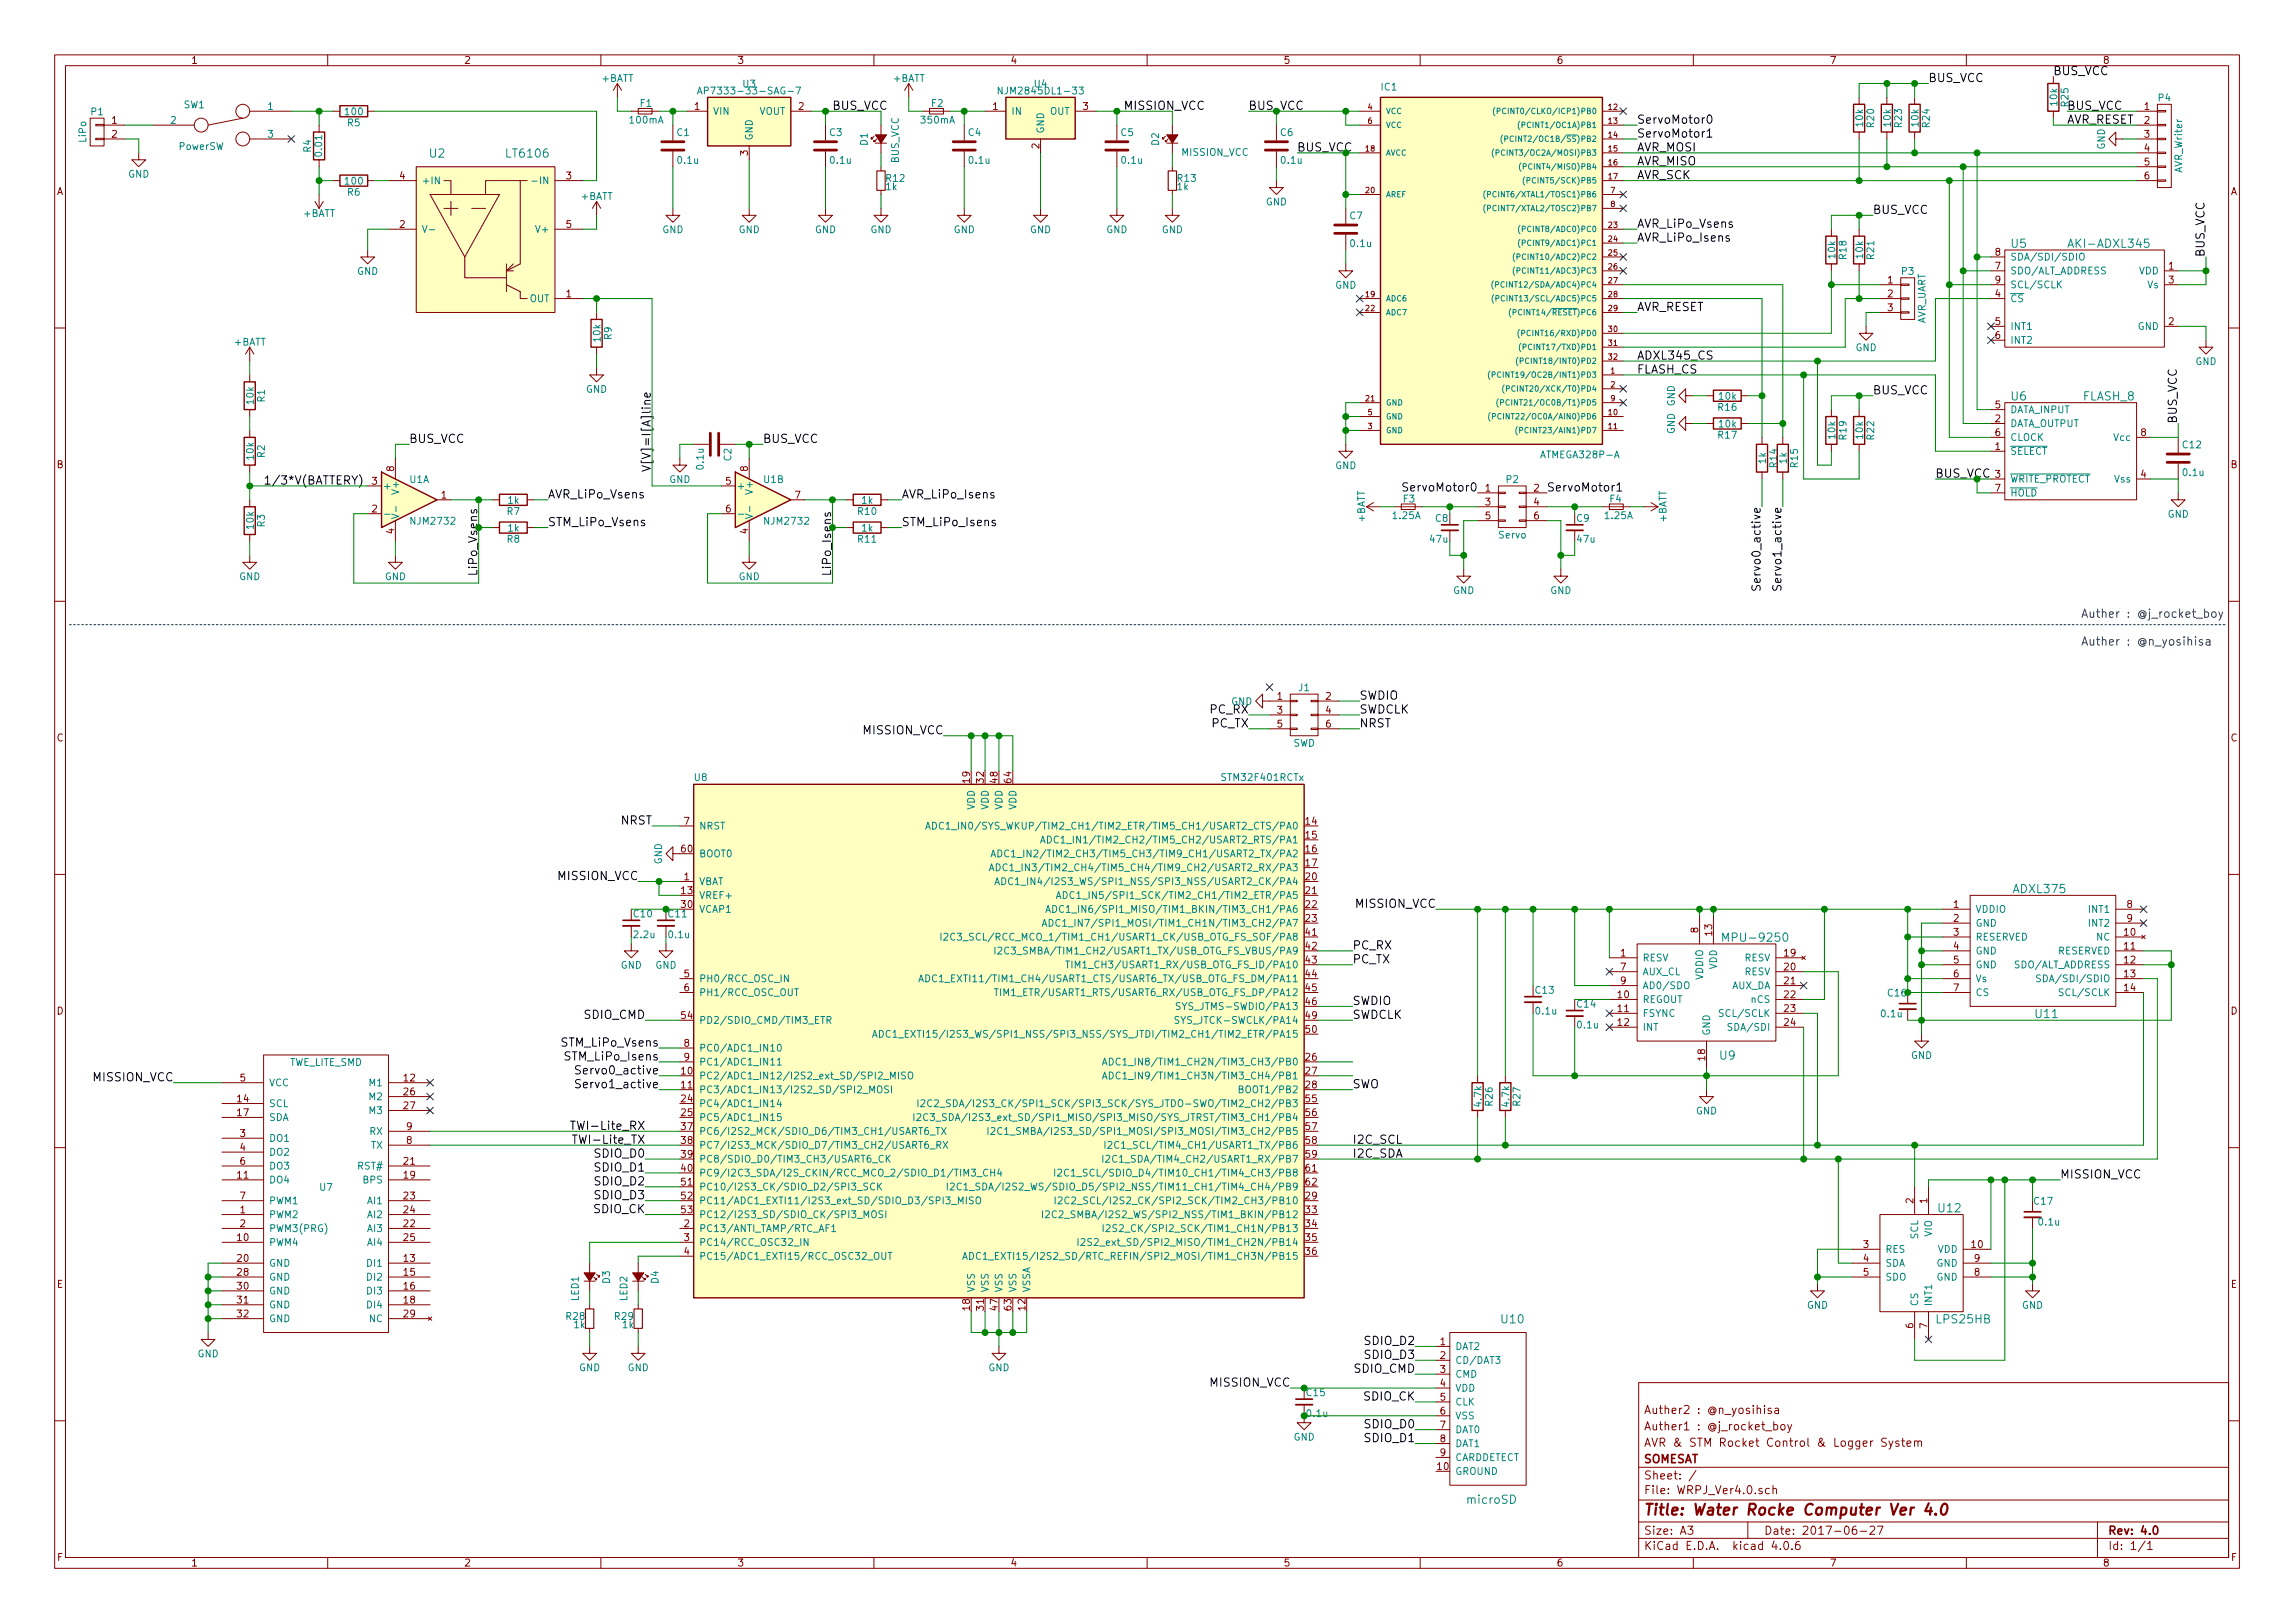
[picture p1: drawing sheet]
<svg xmlns="http://www.w3.org/2000/svg" width="420mm" height="297mm" viewBox="0 0 420 297" stroke-linecap="round" stroke-linejoin="round" font-family="sans-serif">
<defs><g id="words">
<text font-size="2.8" fill="#840000" x="301" y="277.3">Title: Water Rocke Computer Ver 4.0</text>
<g font-size="2.1">
<text x="353.1" y="15">BUS_VCC</text>
<text x="375.9" y="13.8">BUS_VCC</text>
<text x="152.4" y="20.1">BUS_VCC</text>
<text x="205.7" y="20.1">MISSION_VCC</text>
<text x="299.7" y="22.6">ServoMotor0</text>
<text x="378.5" y="22.6">AVR_RESET</text>
<text x="378.5" y="20.1">BUS_VCC</text>
<text x="299.7" y="25.2">ServoMotor1</text>
<text x="299.7" y="27.7">AVR_MOSI</text>
<text x="299.7" y="30.3">AVR_MISO</text>
<text x="299.7" y="32.8">AVR_SCK</text>
<text x="299.7" y="41.7">AVR_LiPo_Vsens</text>
<text x="342.9" y="39.2">BUS_VCC</text>
<text x="299.7" y="44.2">AVR_LiPo_Isens</text>
<text x="403.6" y="47" transform="rotate(-90 403.6 47)">BUS_VCC</text>
<text x="299.7" y="56.9">AVR_RESET</text>
<text x="299.7" y="65.8">ADXL345_CS</text>
<text x="299.7" y="68.4">FLASH_CS</text>
<text x="342.9" y="72.2">BUS_VCC</text>
<text x="398.5" y="77.5" transform="rotate(-90 398.5 77.5)">BUS_VCC</text>
<text x="74.9" y="81.1">BUS_VCC</text>
<text x="139.7" y="81.1">BUS_VCC</text>
<text x="48.3" y="88.7">1/3*V(BATTERY)</text>
<text x="119.1" y="86.4" transform="rotate(-90 119.1 86.4)">V[V]=I[A]line</text>
<text x="257.5" y="90">ServoMotor0</text>
<text x="283.2" y="90">ServoMotor1</text>
<text x="100.3" y="91.2">AVR_LiPo_Vsens</text>
<text x="165.1" y="91.2">AVR_LiPo_Isens</text>
<text x="100.3" y="96.3">STM_LiPo_Vsens</text>
<text x="165.1" y="96.3">STM_LiPo_Isens</text>
<text x="322.3" y="107" transform="rotate(-90 322.3 107)">Servo0_active</text>
<text x="326.1" y="107" transform="rotate(-90 326.1 107)">Servo1_active</text>
<text x="221.5" y="130.6">PC_RX</text>
<text x="248.9" y="128.1">SWDIO</text>
<text x="248.9" y="130.6">SWDCLK</text>
<text x="158.1" y="134.4">MISSION_VCC</text>
<text x="221.8" y="133.1">PC_TX</text>
<text x="248.9" y="133.1">NRST</text>
<text x="113.6" y="150.9">NRST</text>
<text x="102.2" y="161.1">MISSION_VCC</text>
<text x="248.3" y="166.2">MISSION_VCC</text>
<text x="247.6" y="173.8">PC_RX</text>
<text x="247.6" y="176.3">PC_TX</text>
<text x="247.6" y="183.9">SWDIO</text>
<text x="102.9" y="191.6">STM_LiPo_Vsens</text>
<text x="106.9" y="186.5">SDIO_CMD</text>
<text x="247.6" y="186.5">SWDCLK</text>
<text x="17.1" y="197.9">MISSION_VCC</text>
<text x="103.8" y="194.1">STM_LiPo_Isens</text>
<text x="106.4" y="196.6">Servo0_active</text>
<text x="106.4" y="199.2">Servo1_active</text>
<text x="247.6" y="199.2">SWO</text>
<text x="105.6" y="206.8">TWI-Lite_RX</text>
<text x="105.8" y="209.3">TWI-Lite_TX</text>
<text x="247.6" y="209.3">I2C_SCL</text>
<text x="109" y="211.9">SDIO_D0</text>
<text x="109" y="214.4">SDIO_D1</text>
<text x="247.6" y="211.9">I2C_SDA</text>
<text x="377.2" y="215.7">MISSION_VCC</text>
<text x="109" y="217">SDIO_D2</text>
<text x="109" y="219.5">SDIO_D3</text>
<text x="108.7" y="222">SDIO_CK</text>
<text x="247.9" y="251.2">SDIO_CMD</text>
<text x="250" y="246.2">SDIO_D2</text>
<text x="250" y="248.7">SDIO_D3</text>
<text x="221.6" y="253.8">MISSION_VCC</text>
<text x="249.7" y="256.3">SDIO_CK</text>
<text x="250" y="261.4">SDIO_D0</text>
<text x="250" y="263.9">SDIO_D1</text>
</g>
<g font-size="2.1" fill="#008400">
<text x="228.6" y="20.1">BUS_VCC</text>
<text x="237.5" y="27.7">BUS_VCC</text>
<text x="354.3" y="87.4">BUS_VCC</text>
<text x="87.4" y="105.4" transform="rotate(-90 87.4 105.4)">LiPo_Vsens</text>
<text x="152.1" y="105.4" transform="rotate(-90 152.1 105.4)">LiPo_Isens</text>
</g>
<g font-size="2.1" fill="#008484">
<text x="78.7" y="28.8">U2</text>
<text x="92.9" y="28.8">LT6106</text>
<text x="368.2" y="45.4">U5</text>
<text x="379.2" y="45.4">AKI-ADXL345</text>
<text x="368.2" y="73.3">U6</text>
<text x="381.4" y="73.3">FLASH_8</text>
<text x="368.7" y="163.5">ADXL375</text>
<text x="316.3" y="172.4">MPU-9250</text>
<text x="372.7" y="186.3">U11</text>
<text x="314.9" y="193.9">U9</text>
<text x="354.9" y="221.9">U12</text>
<text x="274.9" y="242.2">U10</text>
<text x="354.6" y="242.2">LPS25HB</text>
<text x="268.7" y="275.2">microSD</text>
</g>
<g font-size="2.1" fill="#0000c2">
<text x="381" y="113.1">Auther : @j_rocket_boy</text>
<text x="381" y="118.1">Auther : @n_yosihisa</text>
</g>
<g font-size="2.1" fill="#840000">
<text x="301" y="261.8">Auther1 : @j_rocket_boy</text>
<text x="301" y="258.8">Auther2 : @n_yosihisa</text>
<text x="301" y="267.8">SOMESAT</text>
<text x="301" y="264.8">AVR &amp; STM Rocket Control &amp; Logger System</text>
<text x="301" y="273.5">File: WRPJ_Ver4.0.sch</text>
<text x="301" y="270.8">Sheet: /</text>
<text x="301" y="280.9">Size: A3</text>
<text x="323" y="280.9">Date: 2017-06-27</text>
<text x="386" y="280.9">Rev: 4.0</text>
<text x="301" y="283.7">KiCad E.D.A. kicad 4.0.6</text>
<text x="386" y="283.7">Id: 1/1</text>
</g>
<g font-size="1.8" fill="#840000">
<text x="35" y="11.7">1</text>
<text x="85" y="11.7">2</text>
<text x="135" y="11.7">3</text>
<text x="185" y="11.7">4</text>
<text x="235" y="11.7">5</text>
<text x="285" y="11.7">6</text>
<text x="335" y="11.7">7</text>
<text x="385" y="11.7">8</text>
<text x="20.5" y="22.6">1</text>
<text x="127.2" y="20.1">1</text>
<text x="146.2" y="20.1">2</text>
<text x="181.8" y="20.1">1</text>
<text x="198.3" y="20.1">3</text>
<text x="392.6" y="20.1">1</text>
<text x="392.6" y="22.6">2</text>
<text x="20.5" y="25.2">2</text>
<text x="136.9" y="28.5" transform="rotate(-90 136.9 28.5)">3</text>
<text x="190.2" y="27.2" transform="rotate(-90 190.2 27.2)">2</text>
<text x="392.6" y="25.2">3</text>
<text x="392.6" y="27.7">4</text>
<text x="10.4" y="35.7">A</text>
<text x="73.2" y="32.8">4</text>
<text x="103.7" y="32.8">3</text>
<text x="392.6" y="30.3">5</text>
<text x="392.6" y="32.8">6</text>
<text x="408.4" y="35.7">A</text>
<text x="73.2" y="41.7">2</text>
<text x="103.7" y="41.7">5</text>
<text x="365.3" y="46.8">8</text>
<text x="345.6" y="51.9">1</text>
<text x="365.3" y="49.3">7</text>
<text x="365.3" y="51.9">9</text>
<text x="397" y="49.3">1</text>
<text x="397" y="51.9">3</text>
<text x="103.7" y="54.4">1</text>
<text x="345.6" y="54.4">2</text>
<text x="345.6" y="56.9">3</text>
<text x="365.3" y="54.4">4</text>
<text x="365.3" y="59.5">5</text>
<text x="397" y="59.5">2</text>
<text x="365.3" y="62">6</text>
<text x="365.3" y="77.3">2</text>
<text x="365.3" y="74.7">5</text>
<text x="365.3" y="82.3">1</text>
<text x="365.3" y="79.8">6</text>
<text x="391.9" y="79.8">8</text>
<text x="10.4" y="85.7">B</text>
<text x="68.1" y="88.7">3</text>
<text x="72.1" y="86.2" transform="rotate(-90 72.1 86.2)">8</text>
<text x="132.9" y="88.7">5</text>
<text x="136.9" y="86.2" transform="rotate(-90 136.9 86.2)">8</text>
<text x="271.9" y="90">1</text>
<text x="280.8" y="90">2</text>
<text x="365.3" y="87.4">3</text>
<text x="365.3" y="90">7</text>
<text x="391.9" y="87.4">4</text>
<text x="408.4" y="85.7">B</text>
<text x="68.1" y="93.8">2</text>
<text x="80.8" y="91.2">1</text>
<text x="132.9" y="93.8">6</text>
<text x="145.6" y="91.2">7</text>
<text x="271.9" y="92.5">3</text>
<text x="271.9" y="95">5</text>
<text x="280.8" y="92.5">4</text>
<text x="280.8" y="95">6</text>
<text x="72.1" y="97.7" transform="rotate(-90 72.1 97.7)">4</text>
<text x="136.9" y="97.7" transform="rotate(-90 136.9 97.7)">4</text>
<text x="233.8" y="128.1">1</text>
<text x="233.8" y="130.6">3</text>
<text x="242.7" y="128.1">2</text>
<text x="242.7" y="130.6">4</text>
<text x="10.4" y="135.7">C</text>
<text x="233.8" y="133.1">5</text>
<text x="242.7" y="133.1">6</text>
<text x="408.4" y="135.7">C</text>
<text x="177.5" y="143.2" transform="rotate(-90 177.5 143.2)">19</text>
<text x="180.1" y="143.2" transform="rotate(-90 180.1 143.2)">32</text>
<text x="182.6" y="143.2" transform="rotate(-90 182.6 143.2)">48</text>
<text x="185.2" y="143.2" transform="rotate(-90 185.2 143.2)">64</text>
<text x="124.8" y="156">60</text>
<text x="125.2" y="150.9">7</text>
<text x="239.1" y="150.9">14</text>
<text x="239.1" y="153.5">15</text>
<text x="239.1" y="156">16</text>
<text x="125.2" y="161.1">1</text>
<text x="239.1" y="161.1">20</text>
<text x="239.1" y="158.5">17</text>
<text x="124.8" y="166.2">30</text>
<text x="124.8" y="163.6">13</text>
<text x="239.1" y="163.6">21</text>
<text x="239.1" y="166.2">22</text>
<text x="357.7" y="166.2">1</text>
<text x="389.4" y="166.2">8</text>
<text x="239.1" y="171.2">41</text>
<text x="239.1" y="173.8">42</text>
<text x="239.1" y="168.7">23</text>
<text x="310.9" y="170.7" transform="rotate(-90 310.9 170.7)">8</text>
<text x="313.4" y="171.2" transform="rotate(-90 313.4 171.2)">13</text>
<text x="357.7" y="168.7">2</text>
<text x="357.7" y="171.2">3</text>
<text x="357.7" y="173.8">4</text>
<text x="388.9" y="171.2">10</text>
<text x="388.9" y="173.8">11</text>
<text x="389.4" y="168.7">9</text>
<text x="125.2" y="178.9">5</text>
<text x="239.1" y="176.3">43</text>
<text x="239.1" y="178.9">44</text>
<text x="296.7" y="175">1</text>
<text x="296.7" y="177.6">7</text>
<text x="326.7" y="177.6">20</text>
<text x="326.7" y="175">19</text>
<text x="357.7" y="176.3">5</text>
<text x="357.7" y="178.9">6</text>
<text x="388.9" y="176.3">12</text>
<text x="388.9" y="178.9">13</text>
<text x="10.4" y="185.7">D</text>
<text x="125.2" y="181.4">6</text>
<text x="239.1" y="181.4">45</text>
<text x="239.1" y="183.9">46</text>
<text x="296.2" y="182.7">10</text>
<text x="296.2" y="185.2">11</text>
<text x="296.7" y="180.1">9</text>
<text x="326.7" y="180.1">21</text>
<text x="326.7" y="182.7">22</text>
<text x="326.7" y="185.2">23</text>
<text x="357.7" y="181.4">7</text>
<text x="388.9" y="181.4">14</text>
<text x="408.4" y="185.7">D</text>
<text x="124.8" y="186.5">54</text>
<text x="125.2" y="191.6">8</text>
<text x="239.1" y="189">50</text>
<text x="239.1" y="186.5">49</text>
<text x="296.2" y="187.7">12</text>
<text x="326.7" y="187.7">24</text>
<text x="44" y="197.9">5</text>
<text x="74" y="197.9">12</text>
<text x="124.8" y="196.6">10</text>
<text x="125.2" y="194.1">9</text>
<text x="239.1" y="194.1">26</text>
<text x="239.1" y="196.6">27</text>
<text x="312.2" y="194" transform="rotate(-90 312.2 194)">18</text>
<text x="43.5" y="201.7">14</text>
<text x="74" y="200.4">26</text>
<text x="74" y="203">27</text>
<text x="124.8" y="199.2">11</text>
<text x="124.8" y="201.7">24</text>
<text x="239.1" y="201.7">55</text>
<text x="239.1" y="199.2">28</text>
<text x="43.5" y="204.3">17</text>
<text x="44" y="208.1">3</text>
<text x="74.4" y="209.3">8</text>
<text x="74.4" y="206.8">9</text>
<text x="124.8" y="204.3">25</text>
<text x="124.8" y="206.8">37</text>
<text x="124.8" y="209.3">38</text>
<text x="239.1" y="204.3">56</text>
<text x="239.1" y="206.8">57</text>
<text x="239.1" y="209.3">58</text>
<text x="43.5" y="215.7">11</text>
<text x="44" y="210.6">4</text>
<text x="44" y="213.1">6</text>
<text x="74" y="213.1">21</text>
<text x="74" y="215.7">19</text>
<text x="124.8" y="214.4">40</text>
<text x="124.8" y="211.9">39</text>
<text x="239.1" y="214.4">61</text>
<text x="239.1" y="211.9">59</text>
<text x="44" y="219.5">7</text>
<text x="74" y="219.5">23</text>
<text x="124.8" y="217">51</text>
<text x="124.8" y="219.5">52</text>
<text x="239.1" y="217">62</text>
<text x="239.1" y="219.5">29</text>
<text x="350.3" y="220.2" transform="rotate(-90 350.3 220.2)">2</text>
<text x="352.8" y="220.2" transform="rotate(-90 352.8 220.2)">1</text>
<text x="43.5" y="227.1">10</text>
<text x="44" y="222">1</text>
<text x="44" y="224.6">2</text>
<text x="74" y="224.6">22</text>
<text x="74" y="222">24</text>
<text x="74" y="227.1">25</text>
<text x="124.8" y="222">53</text>
<text x="125.2" y="224.6">2</text>
<text x="125.2" y="227.1">3</text>
<text x="239.1" y="222">33</text>
<text x="239.1" y="224.6">34</text>
<text x="239.1" y="227.1">35</text>
<text x="43.5" y="230.9">20</text>
<text x="43.5" y="233.5">28</text>
<text x="74" y="230.9">13</text>
<text x="74" y="233.5">15</text>
<text x="125.2" y="229.7">4</text>
<text x="239.1" y="229.7">36</text>
<text x="341.1" y="228.4">3</text>
<text x="341.1" y="230.9">4</text>
<text x="341.1" y="233.5">5</text>
<text x="361" y="228.4">10</text>
<text x="361.5" y="233.5">8</text>
<text x="361.5" y="230.9">9</text>
<text x="10.4" y="235.7">E</text>
<text x="43.5" y="236">30</text>
<text x="43.5" y="238.5">31</text>
<text x="74" y="236">16</text>
<text x="74" y="238.5">18</text>
<text x="177.5" y="239.8" transform="rotate(-90 177.5 239.8)">18</text>
<text x="180.1" y="239.8" transform="rotate(-90 180.1 239.8)">31</text>
<text x="182.6" y="239.8" transform="rotate(-90 182.6 239.8)">47</text>
<text x="185.2" y="239.8" transform="rotate(-90 185.2 239.8)">63</text>
<text x="187.7" y="239.8" transform="rotate(-90 187.7 239.8)">12</text>
<text x="408.4" y="235.7">E</text>
<text x="43.5" y="241.1">32</text>
<text x="74" y="241.1">29</text>
<text x="350.3" y="243.1" transform="rotate(-90 350.3 243.1)">6</text>
<text x="352.8" y="243.1" transform="rotate(-90 352.8 243.1)">7</text>
<text x="263.7" y="246.2">1</text>
<text x="263.7" y="248.7">2</text>
<text x="263.7" y="251.2">3</text>
<text x="263.7" y="253.8">4</text>
<text x="263.7" y="256.3">5</text>
<text x="263.7" y="258.9">6</text>
<text x="263.7" y="261.4">7</text>
<text x="263.7" y="263.9">8</text>
<text x="263.2" y="269">10</text>
<text x="263.7" y="266.5">9</text>
<text x="10.5" y="285.7">F</text>
<text x="35" y="286.7">1</text>
<text x="85" y="286.7">2</text>
<text x="135" y="286.7">3</text>
<text x="185" y="286.7">4</text>
<text x="235" y="286.7">5</text>
<text x="285" y="286.7">6</text>
<text x="335" y="286.7">7</text>
<text x="385" y="286.7">8</text>
<text x="408.5" y="285.7">F</text>
</g>
<g font-size="1.8" fill="#008484">
<text x="110.2" y="15">+BATT</text>
<text x="129.7" y="17.3">AP7333-33-SAG-7</text>
<text x="136" y="16">U3</text>
<text x="163.5" y="15">+BATT</text>
<text x="183.7" y="17.3">NJM2845DL1-33</text>
<text x="189.4" y="16">U4</text>
<text x="252.9" y="16.5">IC1</text>
<text x="16.7" y="21.1">P1</text>
<text x="31.3" y="22.6">2</text>
<text x="33.7" y="19.8">SW1</text>
<text x="49" y="20.1">1</text>
<text x="63.3" y="21.1">100</text>
<text x="63.7" y="23.1">R5</text>
<text x="115.4" y="22.6">100mA</text>
<text x="117.2" y="19.5">F1</text>
<text x="130.6" y="21">VIN</text>
<text x="138.9" y="21">VOUT</text>
<text x="168.7" y="22.6">350mA</text>
<text x="170.6" y="19.5">F2</text>
<text x="185.2" y="21">IN</text>
<text x="192.1" y="21">OUT</text>
<text x="341.1" y="23.1" transform="rotate(-90 341.1 23.1)">10k</text>
<text x="343.1" y="23.3" transform="rotate(-90 343.1 23.3)">R20</text>
<text x="346.2" y="23.1" transform="rotate(-90 346.2 23.1)">10k</text>
<text x="348.2" y="23.3" transform="rotate(-90 348.2 23.3)">R23</text>
<text x="351.2" y="23.1" transform="rotate(-90 351.2 23.1)">10k</text>
<text x="353.3" y="23.3" transform="rotate(-90 353.3 23.3)">R24</text>
<text x="376.6" y="19.3" transform="rotate(-90 376.6 19.3)">10k</text>
<text x="378.7" y="19.4" transform="rotate(-90 378.7 19.4)">R25</text>
<text x="395.2" y="18.5">P4</text>
<text x="15.8" y="26" transform="rotate(-90 15.8 26)">LiPo</text>
<text x="32.8" y="27.4">PowerSW</text>
<text x="49" y="25.2">3</text>
<text x="56.9" y="27.8" transform="rotate(-90 56.9 27.8)">R4</text>
<text x="59" y="28.4" transform="rotate(-90 59 28.4)">0.01</text>
<text x="124" y="24.9">C1</text>
<text x="124.2" y="30">0.1u</text>
<text x="137.8" y="25.7" transform="rotate(-90 137.8 25.7)">GND</text>
<text x="151.9" y="24.9">C3</text>
<text x="152.1" y="30">0.1u</text>
<text x="158.8" y="26.6" transform="rotate(-90 158.8 26.6)">D1</text>
<text x="164.5" y="29.9" transform="rotate(-90 164.5 29.9)">BUS_VCC</text>
<text x="177.3" y="24.9">C4</text>
<text x="177.5" y="30">0.1u</text>
<text x="191.1" y="24.4" transform="rotate(-90 191.1 24.4)">GND</text>
<text x="205.2" y="24.9">C5</text>
<text x="205.4" y="30">0.1u</text>
<text x="212.2" y="26.6" transform="rotate(-90 212.2 26.6)">D2</text>
<text x="216.3" y="28.5">MISSION_VCC</text>
<text x="234.4" y="24.9">C6</text>
<text x="234.6" y="30">0.1u</text>
<text x="385.3" y="27.4" transform="rotate(-90 385.3 27.4)">GND</text>
<text x="23.4" y="32.5">GND</text>
<text x="63.3" y="33.8">100</text>
<text x="63.7" y="35.8">R6</text>
<text x="77.2" y="33.7">+IN</text>
<text x="98.2" y="33.7">-IN</text>
<text x="162.2" y="34.8">1k</text>
<text x="162.3" y="33.3">R12</text>
<text x="215.5" y="34.8">1k</text>
<text x="215.6" y="33.3">R13</text>
<text x="399.5" y="31.6" transform="rotate(-90 399.5 31.6)">AVR_Writer</text>
<text x="55.5" y="39.7">+BATT</text>
<text x="106.3" y="36.6">+BATT</text>
<text x="231.7" y="37.6">GND</text>
<text x="247.1" y="40.1">C7</text>
<text x="98.4" y="42.6">V+</text>
<text x="121.2" y="42.7">GND</text>
<text x="135.2" y="42.7">GND</text>
<text x="149.2" y="42.7">GND</text>
<text x="159.3" y="42.7">GND</text>
<text x="174.6" y="42.7">GND</text>
<text x="188.5" y="42.7">GND</text>
<text x="202.5" y="42.7">GND</text>
<text x="212.7" y="42.7">GND</text>
<text x="247.3" y="45.2">0.1u</text>
<text x="336" y="47.2" transform="rotate(-90 336 47.2)">10k</text>
<text x="338" y="47.4" transform="rotate(-90 338 47.4)">R18</text>
<text x="341.1" y="47.2" transform="rotate(-90 341.1 47.2)">10k</text>
<text x="343.1" y="47.4" transform="rotate(-90 343.1 47.4)">R21</text>
<text x="368" y="47.7">SDA/SDI/SDIO</text>
<text x="65.4" y="50.3">GND</text>
<text x="244.4" y="52.8">GND</text>
<text x="348.2" y="50.3">P3</text>
<text x="368" y="50.2">SDO/ALT_ADDRESS</text>
<text x="368" y="52.7">SCL/SCLK</text>
<text x="391.5" y="50.2">VDD</text>
<text x="393.1" y="52.7">Vs</text>
<text x="96.9" y="55.3">OUT</text>
<text x="352.5" y="59.4" transform="rotate(-90 352.5 59.4)">AVR_UART</text>
<text x="368" y="55.3">CS</text>
<text x="42.8" y="63.2">+BATT</text>
<text x="109.9" y="62.5" transform="rotate(-90 109.9 62.5)">10k</text>
<text x="112" y="62.1" transform="rotate(-90 112 62.1)">R9</text>
<text x="339.7" y="64.2">GND</text>
<text x="368" y="60.4">INT1</text>
<text x="368" y="62.9">INT2</text>
<text x="391.3" y="60.4">GND</text>
<text x="107.3" y="71.9">GND</text>
<text x="401.9" y="66.8">GND</text>
<text x="46.4" y="73.9" transform="rotate(-90 46.4 73.9)">10k</text>
<text x="48.5" y="73.5" transform="rotate(-90 48.5 73.5)">R1</text>
<text x="314.6" y="75.2">R16</text>
<text x="314.8" y="73.1">10k</text>
<text x="368" y="75.6">DATA_INPUT</text>
<text x="48.5" y="83.7" transform="rotate(-90 48.5 83.7)">R2</text>
<text x="282.4" y="83.9">ATMEGA328P-A</text>
<text x="306.6" y="79.5" transform="rotate(-90 306.6 79.5)">GND GND</text>
<text x="314.6" y="80.2">R17</text>
<text x="314.8" y="78.2">10k</text>
<text x="336" y="80.2" transform="rotate(-90 336 80.2)">10k</text>
<text x="338" y="80.4" transform="rotate(-90 338 80.4)">R19</text>
<text x="341.1" y="80.2" transform="rotate(-90 341.1 80.2)">10k</text>
<text x="343.1" y="80.4" transform="rotate(-90 343.1 80.4)">R22</text>
<text x="368" y="83.2">SELECT</text>
<text x="368" y="78.1">DATA_OUTPUT</text>
<text x="368" y="80.7">CLOCK</text>
<text x="387" y="80.7">Vcc</text>
<text x="399.6" y="82">C12</text>
<text x="46.4" y="84.1" transform="rotate(-90 46.4 84.1)">10k</text>
<text x="70.1" y="89.6">+</text>
<text x="75" y="88.4">U1A</text>
<text x="122.5" y="88.4">GND</text>
<text x="128.8" y="85.8" transform="rotate(-90 128.8 85.8)">0.1u</text>
<text x="133.9" y="84.3" transform="rotate(-90 133.9 84.3)">C2</text>
<text x="134.9" y="89.6">+</text>
<text x="139.9" y="88.4">U1B</text>
<text x="244.4" y="85.8">GND</text>
<text x="275.8" y="88.4">P2</text>
<text x="323.3" y="84.8" transform="rotate(-90 323.3 84.8)">1k</text>
<text x="325.3" y="85.5" transform="rotate(-90 325.3 85.5)">R14</text>
<text x="327.1" y="84.8" transform="rotate(-90 327.1 84.8)">1k</text>
<text x="329.1" y="85.5" transform="rotate(-90 329.1 85.5)">R15</text>
<text x="368" y="88.3">WRITE_PROTECT</text>
<text x="387" y="88.3">Vss</text>
<text x="399.7" y="87.1">0.1u</text>
<text x="73" y="90.1" transform="rotate(-90 73 90.1)">V+</text>
<text x="75.4" y="96">NJM2732</text>
<text x="92.9" y="94.2">R7</text>
<text x="93" y="92.2">1k</text>
<text x="137.8" y="90.1" transform="rotate(-90 137.8 90.1)">V+</text>
<text x="140.2" y="96">NJM2732</text>
<text x="157.1" y="94.2">R10</text>
<text x="157.8" y="92.2">1k</text>
<text x="249.9" y="95.6" transform="rotate(-90 249.9 95.6)">+BATT</text>
<text x="255.1" y="95">1.25A</text>
<text x="256.9" y="91.9">F3</text>
<text x="262.8" y="95.5">C8</text>
<text x="288.7" y="95.5">C9</text>
<text x="293.9" y="95">1.25A</text>
<text x="294.7" y="91.9">F4</text>
<text x="305.1" y="95.6" transform="rotate(-90 305.1 95.6)">+BATT</text>
<text x="368" y="90.8">HOLD</text>
<text x="396.8" y="94.7">GND</text>
<text x="46.4" y="96.8" transform="rotate(-90 46.4 96.8)">10k</text>
<text x="48.5" y="96.4" transform="rotate(-90 48.5 96.4)">R3</text>
<text x="92.9" y="99.3">R8</text>
<text x="93" y="97.3">1k</text>
<text x="157.1" y="99.3">R11</text>
<text x="157.8" y="97.3">1k</text>
<text x="261.8" y="99.3">47u</text>
<text x="274.4" y="98.5">Servo</text>
<text x="288.8" y="99.3">47u</text>
<text x="43.8" y="106.2">GND</text>
<text x="70.4" y="106.2">GND</text>
<text x="135.2" y="106.2">GND</text>
<text x="266" y="108.7">GND</text>
<text x="283.8" y="108.7">GND</text>
<text x="225.4" y="129">GND</text>
<text x="237.8" y="126.5">J1</text>
<text x="236.7" y="136.6">SWD</text>
<text x="127.2" y="142.9">U8</text>
<text x="223.9" y="142.9">STM32F401RCTx</text>
<text x="178.4" y="148.3" transform="rotate(-90 178.4 148.3)">VDD</text>
<text x="181" y="148.3" transform="rotate(-90 181 148.3)">VDD</text>
<text x="183.5" y="148.3" transform="rotate(-90 183.5 148.3)">VDD</text>
<text x="186.1" y="148.3" transform="rotate(-90 186.1 148.3)">VDD</text>
<text x="128" y="151.8">NRST</text>
<text x="175.6" y="151.8">ADC1_IN0/SYS_WKUP/TIM2_CH1/TIM2_ETR/TIM5_CH1/USART2_CTS/PA0</text>
<text x="195.1" y="154.3">ADC1_IN1/TIM2_CH2/TIM5_CH2/USART2_RTS/PA1</text>
<text x="121.2" y="158.2" transform="rotate(-90 121.2 158.2)">GND</text>
<text x="128" y="162">VBAT</text>
<text x="128" y="156.9">BOOT0</text>
<text x="187.1" y="159.4">ADC1_IN3/TIM2_CH4/TIM5_CH4/TIM9_CH2/USART2_RX/PA3</text>
<text x="187.3" y="156.9">ADC1_IN2/TIM2_CH3/TIM5_CH3/TIM9_CH1/USART2_TX/PA2</text>
<text x="188.3" y="162">ADC1_IN4/I2S3_WS/SPI1_NSS/SPI3_NSS/USART2_CK/PA4</text>
<text x="116.1" y="167.9">C10</text>
<text x="122.4" y="167.9">C11</text>
<text x="128" y="167">VCAP1</text>
<text x="128" y="164.5">VREF+</text>
<text x="196.6" y="167">ADC1_IN6/SPI1_MISO/TIM1_BKIN/TIM3_CH1/PA6</text>
<text x="198.1" y="164.5">ADC1_IN5/SPI1_SCK/TIM2_CH1/TIM2_ETR/PA5</text>
<text x="361.7" y="167">VDDIO</text>
<text x="382.5" y="167">INT1</text>
<text x="116.2" y="171.7">2.2u</text>
<text x="122.5" y="171.7">0.1u</text>
<text x="177.1" y="172.1">I2C3_SCL/RCC_MCO_1/TIM1_CH1/USART1_CK/USB_OTG_FS_SOF/PA8</text>
<text x="196.1" y="169.6">ADC1_IN7/SPI1_MOSI/TIM1_CH1N/TIM3_CH2/PA7</text>
<text x="361.7" y="169.6">GND</text>
<text x="361.7" y="172.1">RESERVED</text>
<text x="382.5" y="169.6">INT2</text>
<text x="383.8" y="172.1">NC</text>
<text x="113.6" y="177.3">GND</text>
<text x="120" y="177.3">GND</text>
<text x="128" y="179.7">PH0/RCC_OSC_IN</text>
<text x="173.2" y="179.7">ADC1_EXTI11/TIM1_CH4/USART1_CTS/USART6_TX/USB_OTG_FS_DM/PA11</text>
<text x="185.9" y="174.7">I2C3_SMBA/TIM1_CH2/USART1_TX/USB_OTG_FS_VBUS/PA9</text>
<text x="198.2" y="177.2">TIM1_CH3/USART1_RX/USB_OTG_FS_ID/PA10</text>
<text x="300.7" y="175.9">RESV</text>
<text x="300.7" y="178.5">AUX_CL</text>
<text x="311.8" y="179.4" transform="rotate(-90 311.8 179.4)">VDDIO</text>
<text x="314.3" y="177.5" transform="rotate(-90 314.3 177.5)">VDD</text>
<text x="319.3" y="178.5">RESV</text>
<text x="319.3" y="175.9">RESV</text>
<text x="361.7" y="174.7">GND</text>
<text x="361.7" y="177.2">GND</text>
<text x="361.7" y="179.7">Vs</text>
<text x="368.9" y="177.2">SDO/ALT_ADDRESS</text>
<text x="374.3" y="179.7">SDA/SDI/SDIO</text>
<text x="376.6" y="174.7">RESERVED</text>
<text x="128" y="182.3">PH1/RCC_OSC_OUT</text>
<text x="185.4" y="182.3">TIM1_ETR/USART1_RTS/USART6_RX/USB_OTG_FS_DP/PA12</text>
<text x="217" y="184.8">SYS_JTMS-SWDIO/PA13</text>
<text x="281.2" y="181.8">C13</text>
<text x="281.3" y="185.7">0.1u</text>
<text x="288.8" y="184.4">C14</text>
<text x="300.7" y="181">AD0/SDO</text>
<text x="300.7" y="183.6">REGOUT</text>
<text x="316.8" y="181">AUX_DA</text>
<text x="320.6" y="183.6">nCS</text>
<text x="345.7" y="182.4">C16</text>
<text x="361.7" y="182.3">CS</text>
<text x="377.5" y="182.3">SCL/SCLK</text>
<text x="128" y="187.4">PD2/SDIO_CMD/TIM3_ETR</text>
<text x="168.4" y="189.9">ADC1_EXTI15/I2S3_WS/SPI1_NSS/SPI3_NSS/SYS_JTDI/TIM2_CH1/TIM2_ETR/PA15</text>
<text x="216.6" y="187.4">SYS_JTCK-SWCLK/PA14</text>
<text x="288.9" y="188.2">0.1u</text>
<text x="300.7" y="186.1">FSYNC</text>
<text x="300.7" y="188.6">INT</text>
<text x="313.1" y="189.5" transform="rotate(-90 313.1 189.5)">GND</text>
<text x="315.3" y="186.1">SCL/SCLK</text>
<text x="316.9" y="188.6">SDA/SDI</text>
<text x="344.5" y="186.2">0.1u</text>
<text x="52.9" y="195.1">TWE_LITE_SMD</text>
<text x="128" y="192.4">PC0/ADC1_IN10</text>
<text x="128" y="195">PC1/ADC1_IN11</text>
<text x="128" y="197.5">PC2/ADC1_IN12/I2S2_ext_SD/SPI2_MISO</text>
<text x="205.9" y="195">ADC1_IN8/TIM1_CH2N/TIM3_CH3/PB0</text>
<text x="205.9" y="197.5">ADC1_IN9/TIM1_CH3N/TIM3_CH4/PB1</text>
<text x="349.8" y="193.8">GND</text>
<text x="49.3" y="198.8">VCC</text>
<text x="49.3" y="202.6">SCL</text>
<text x="67.6" y="198.8">M1</text>
<text x="67.6" y="201.3">M2</text>
<text x="67.6" y="203.9">M3</text>
<text x="128" y="200.1">PC3/ADC1_IN13/I2S2_SD/SPI2_MOSI</text>
<text x="128" y="202.6">PC4/ADC1_IN14</text>
<text x="176" y="202.6">I2C2_SDA/I2S3_CK/SPI1_SCK/SPI3_SCK/SYS_JTDO-SWO/TIM2_CH2/PB3</text>
<text x="227.7" y="200.1">BOOT1/PB2</text>
<text x="271.2" y="202.4" transform="rotate(-90 271.2 202.4)">4.7k</text>
<text x="273.3" y="202.3" transform="rotate(-90 273.3 202.3)">R26</text>
<text x="276.3" y="202.4" transform="rotate(-90 276.3 202.4)">4.7k</text>
<text x="278.3" y="202.3" transform="rotate(-90 278.3 202.3)">R27</text>
<text x="310.5" y="203.9">GND</text>
<text x="49.3" y="209">DO1</text>
<text x="49.3" y="205.1">SDA</text>
<text x="67.6" y="207.7">RX</text>
<text x="128" y="205.1">PC5/ADC1_IN15</text>
<text x="128" y="207.7">PC6/I2S2_MCK/SDIO_D6/TIM3_CH1/USART6_TX</text>
<text x="174.9" y="205.1">I2C3_SDA/I2S3_ext_SD/SPI1_MISO/SPI3_MISO/SYS_JTRST/TIM3_CH1/PB4</text>
<text x="187.6" y="207.7">I2C1_SMBA/I2S3_SD/SPI1_MOSI/SPI3_MOSI/TIM3_CH2/PB5</text>
<text x="49.3" y="211.5">DO2</text>
<text x="49.3" y="214">DO3</text>
<text x="65.6" y="214">RST#</text>
<text x="67.8" y="210.2">TX</text>
<text x="128" y="215.3">PC9/I2C3_SDA/I2S_CKIN/RCC_MCO_2/SDIO_D1/TIM3_CH4</text>
<text x="128" y="210.2">PC7/I2S3_MCK/SDIO_D7/TIM3_CH2/USART6_RX</text>
<text x="128" y="212.8">PC8/SDIO_D0/TIM3_CH3/USART6_CK</text>
<text x="198.4" y="215.3">I2C1_SCL/SDIO_D4/TIM10_CH1/TIM4_CH3/PB8</text>
<text x="205.3" y="212.8">I2C1_SDA/TIM4_CH2/USART1_RX/PB7</text>
<text x="205.7" y="210.2">I2C1_SCL/TIM4_CH1/USART1_TX/PB6</text>
<text x="49.3" y="220.4">PWM1</text>
<text x="49.3" y="216.6">DO4</text>
<text x="58.6" y="217.9">U7</text>
<text x="66.5" y="216.6">BPS</text>
<text x="67.4" y="220.4">AI1</text>
<text x="128" y="217.8">PC10/I2S3_CK/SDIO_D2/SPI3_SCK</text>
<text x="128" y="220.4">PC11/ADC1_EXTI11/I2S3_ext_SD/SDIO_D3/SPI3_MISO</text>
<text x="181.3" y="217.8">I2C1_SDA/I2S2_WS/SDIO_D5/SPI2_NSS/TIM11_CH1/TIM4_CH4/PB9</text>
<text x="198.8" y="220.4">I2C2_SCL/I2S2_CK/SPI2_SCK/TIM2_CH3/PB10</text>
<text x="372.4" y="220.5">C17</text>
<text x="49.3" y="222.9">PWM2</text>
<text x="49.3" y="225.5">PWM3(PRG)</text>
<text x="67.4" y="225.5">AI3</text>
<text x="67.4" y="222.9">AI2</text>
<text x="128" y="225.5">PC13/ANTI_TAMP/RTC_AF1</text>
<text x="128" y="222.9">PC12/I2S3_SD/SDIO_CK/SPI3_MOSI</text>
<text x="196.2" y="222.9">I2C2_SMBA/I2S2_WS/SPI2_NSS/TIM1_BKIN/PB12</text>
<text x="206.3" y="225.5">I2S2_CK/SPI2_SCK/TIM1_CH1N/PB13</text>
<text x="351.2" y="226.8" transform="rotate(-90 351.2 226.8)">SCL</text>
<text x="353.7" y="226.4" transform="rotate(-90 353.7 226.4)">VIO</text>
<text x="373.3" y="224.3">0.1u</text>
<text x="49.3" y="228">PWM4</text>
<text x="49.3" y="231.8">GND</text>
<text x="67.4" y="231.8">DI1</text>
<text x="67.4" y="228">AI4</text>
<text x="128" y="228">PC14/RCC_OSC32_IN</text>
<text x="128" y="230.5">PC15/ADC1_EXTI15/RCC_OSC32_OUT</text>
<text x="183" y="230.5">ADC1_EXTI15/I2S2_SD/RTC_REFIN/SPI2_MOSI/TIM1_CH3N/PB15</text>
<text x="202.1" y="228">I2S2_ext_SD/SPI2_MISO/TIM1_CH2N/PB14</text>
<text x="345.2" y="229.3">RES</text>
<text x="345.2" y="231.8">SDA</text>
<text x="354.5" y="231.8">GND</text>
<text x="354.7" y="229.3">VDD</text>
<text x="49.3" y="236.9">GND</text>
<text x="49.3" y="239.4">GND</text>
<text x="49.3" y="234.4">GND</text>
<text x="67.4" y="234.4">DI2</text>
<text x="67.4" y="236.9">DI3</text>
<text x="67.4" y="239.4">DI4</text>
<text x="105.9" y="238.1" transform="rotate(-90 105.9 238.1)">LED1</text>
<text x="111.7" y="234.9" transform="rotate(-90 111.7 234.9)">D3</text>
<text x="114.8" y="238.1" transform="rotate(-90 114.8 238.1)">LED2</text>
<text x="120.5" y="234.9" transform="rotate(-90 120.5 234.9)">D4</text>
<text x="178.4" y="236.5" transform="rotate(-90 178.4 236.5)">VSS</text>
<text x="181" y="236.5" transform="rotate(-90 181 236.5)">VSS</text>
<text x="183.5" y="236.5" transform="rotate(-90 183.5 236.5)">VSS</text>
<text x="186.1" y="236.5" transform="rotate(-90 186.1 236.5)">VSS</text>
<text x="188.6" y="236.5" transform="rotate(-90 188.6 236.5)">VSSA</text>
<text x="330.8" y="239.5">GND</text>
<text x="345.2" y="234.4">SDO</text>
<text x="351.2" y="239.1" transform="rotate(-90 351.2 239.1)">CS</text>
<text x="353.7" y="239.1" transform="rotate(-90 353.7 239.1)">INT1</text>
<text x="354.5" y="234.4">GND</text>
<text x="370.2" y="239.5">GND</text>
<text x="49.3" y="242">GND</text>
<text x="67.5" y="242">NC</text>
<text x="103.7" y="241.5">R28</text>
<text x="105.1" y="243.1">1k</text>
<text x="112.6" y="241.5">R29</text>
<text x="114" y="243.1">1k</text>
<text x="36.1" y="248.4">GND</text>
<text x="106" y="250.9">GND</text>
<text x="114.9" y="250.9">GND</text>
<text x="180.9" y="250.9">GND</text>
<text x="266.4" y="247.1">DAT2</text>
<text x="266.4" y="249.6">CD/DAT3</text>
<text x="239.2" y="255.5">C15</text>
<text x="266.4" y="252.1">CMD</text>
<text x="266.4" y="254.7">VDD</text>
<text x="266.4" y="257.2">CLK</text>
<text x="236.8" y="263.6">GND</text>
<text x="239.3" y="259.3">0.1u</text>
<text x="266.4" y="259.8">VSS</text>
<text x="266.4" y="262.3">DAT0</text>
<text x="266.4" y="264.8">DAT1</text>
<text x="266.4" y="267.4">CARDDETECT</text>
<text x="266.4" y="269.9">GROUND</text>
</g>
<g font-size="1.4" fill="#840000">
<text x="250.4" y="20.1">4</text>
<text x="250.4" y="22.6">6</text>
<text x="294.5" y="20.1">12</text>
<text x="294.5" y="22.6">13</text>
<text x="250" y="27.7">18</text>
<text x="294.5" y="25.2">14</text>
<text x="294.5" y="27.7">15</text>
<text x="250" y="35.3">20</text>
<text x="294.5" y="30.3">16</text>
<text x="294.5" y="32.8">17</text>
<text x="294.9" y="35.3">7</text>
<text x="294.5" y="41.7">23</text>
<text x="294.9" y="37.9">8</text>
<text x="294.5" y="44.2">24</text>
<text x="294.5" y="46.8">25</text>
<text x="294.5" y="49.3">26</text>
<text x="294.5" y="51.9">27</text>
<text x="250" y="56.9">22</text>
<text x="250" y="54.4">19</text>
<text x="294.5" y="54.4">28</text>
<text x="294.5" y="56.9">29</text>
<text x="294.5" y="60.7">30</text>
<text x="294.5" y="63.3">31</text>
<text x="294.5" y="65.8">32</text>
<text x="294.9" y="68.4">1</text>
<text x="294.9" y="70.9">2</text>
<text x="250" y="73.4">21</text>
<text x="250.4" y="76">5</text>
<text x="294.5" y="76">10</text>
<text x="294.9" y="73.4">9</text>
<text x="250.4" y="78.5">3</text>
<text x="294.5" y="78.5">11</text>
</g>
<g font-size="1.4" fill="#008484">
<text x="253.7" y="20.9">VCC</text>
<text x="253.7" y="23.4">VCC</text>
<text x="275.7" y="20.9">(PCINT0/CLKO/ICP1)PB0</text>
<text x="279.3" y="23.4">(PCINT1/OC1A)PB1</text>
<text x="253.7" y="28.5">AVCC</text>
<text x="275.3" y="28.5">(PCINT3/OC2A/MOSI)PB3</text>
<text x="277" y="25.9">(PCINT2/OC1B/SS)PB2</text>
<text x="279.6" y="31">(PCINT4/MISO)PB4</text>
<text x="280.2" y="33.6">(PCINT5/SCK)PB5</text>
<text x="253.7" y="36.1">AREF</text>
<text x="273.6" y="36.1">(PCINT6/XTAL1/TOSC1)PB6</text>
<text x="273.6" y="38.6">(PCINT7/XTAL2/TOSC2)PB7</text>
<text x="278.6" y="47.5">(PCINT10/ADC2)PC2</text>
<text x="279.4" y="42.5">(PCINT8/ADC0)PC0</text>
<text x="279.4" y="45">(PCINT9/ADC1)PC1</text>
<text x="275.2" y="52.6">(PCINT12/SDA/ADC4)PC4</text>
<text x="278.6" y="50.1">(PCINT11/ADC3)PC3</text>
<text x="253.7" y="57.7">ADC7</text>
<text x="253.7" y="55.2">ADC6</text>
<text x="275.4" y="55.2">(PCINT13/SCL/ADC5)PC5</text>
<text x="277.7" y="57.7">(PCINT14/RESET)PC6</text>
<text x="279.5" y="61.5">(PCINT16/RXD)PD0</text>
<text x="279.6" y="64">(PCINT17/TXD)PD1</text>
<text x="275.1" y="69.1">(PCINT19/OC2B/INT1)PD3</text>
<text x="277.4" y="71.7">(PCINT20/XCK/T0)PD4</text>
<text x="279.4" y="66.6">(PCINT18/INT0)PD2</text>
<text x="253.7" y="76.7">GND</text>
<text x="253.7" y="74.2">GND</text>
<text x="274.9" y="76.7">(PCINT22/OC0A/AIN0)PD6</text>
<text x="276.5" y="74.2">(PCINT21/OC0B/T1)PD5</text>
<text x="253.7" y="79.3">GND</text>
<text x="279.2" y="79.3">(PCINT23/AIN1)PD7</text>
</g>
</g></defs>
<g fill="none" stroke="#840000" stroke-width=".18">
<path d="M10 10h400v277h-400zM12 12h396v273.1h-396zM60 10v2M110 10v2M113 15.3l-.7 1.2M113 15.3v2.5M113 15.3l.8 1.2M116.8 19.8h2.6v1.1h-2.6zM160 10v2M166.4 15.3l-.8 1.2M166.4 15.3v2.5M166.4 15.3l.7 1.2"/>
<path d="M170.2 19.8h2.5v1.1h-2.5zM210 10v2M260 10v2M310 10v2M340.4 17.8v1.3M345.4 17.8v1.3M350.5 17.8v1.3M360 10v2M375.9 14v1.3M395 19.1h2.5v15.2h-2.5zM16.5 21.6h2.5v5.1h-2.5zM17.5 25.3h1.5v.3h-1.5z"/>
<path d="M17.5 22.8h1.5v.2h-1.5zM19 22.9h3.9M19 25.4h3.9M25.4 28v1.2h1.3l-1.3 1.3-1.3-1.3h1.3M27.9 22.9h7.7M44.4 21.6l-6.3 1.3M45.7 25.4h7.6M45.7 20.4h7.6M57.7 36.9l.7 1.2M58.4 22.9v1.3M58.4 29.2v1.3M58.4 35.6v2.5"/>
<path d="M59.2 36.9l-.8 1.2M61 20.4h1.2M61 33.1h1.2M67.3 20.4h1.3M67.3 33.1h1.3M71.1 33.1h5.1M76.2 30.5h25.4v26.7h-25.4zM78.7 35.6h12.7l-6.3 11.4zM81.3 38.1h2.5M81.3 33.1h1.2v2.5M82.5 36.9v2.5M86.4 38.1h2.5"/>
<path d="M88.9 35.6v-2.5h6.3v15.2l-2.5 1.3M95.2 33.1h1.3M101.6 33.1h5.1M109.2 36.9l-.7 1.2M109.2 36.9v2.5M109.2 36.9l.8 1.2M115.6 20.4h5M123.2 38.1v1.3h1.3l-1.3 1.3-1.3-1.3h1.3M123.2 22.9v2.8M123.2 27.7v2.8M125.7 20.4h3.8M137.2 38.1v1.3h1.2l-1.2 1.3-1.3-1.3h1.3"/>
<path d="M137.2 26.7v2.5M144.8 20.4h3.8M151.1 38.1v1.3h1.3l-1.3 1.3-1.2-1.3h1.2M151.1 22.9v2.8M151.1 27.7v2.8M160 24.9l-.5 .5v-.2v.2h.3M160.3 26.2h2M160.5 25.4l-.5 .5v-.2v.2h.3M161.3 38.1v1.3h1.3l-1.3 1.3-1.3-1.3h1.3M161.3 22.9v1.8M161.3 26.2v1.8M161.3 30.5v.8"/>
<path d="M161.3 34.8v.8M168.9 20.4h5.1M176.5 38.1v1.3h1.3l-1.3 1.3-1.2-1.3h1.2M176.5 22.9v2.8M176.5 27.7v2.8M180.3 20.4h3.8M190.5 38.1v1.3h1.3l-1.3 1.3-1.3-1.3h1.3M190.5 25.4v2.6M196.8 20.4h3.9M204.5 38.1v1.3h1.2l-1.2 1.3-1.3-1.3h1.3M204.5 22.9v2.8M204.5 27.7v2.8"/>
<path d="M213.4 24.9l-.5 .5v-.2v.2h.2M213.6 26.2h2M213.9 25.4l-.5 .5v-.2v.2h.2M214.6 38.1v1.3h1.3l-1.3 1.3-1.2-1.3h1.2M214.6 22.9v1.8M214.6 26.2v1.8M214.6 30.5v.8M214.6 34.8v.8M233.7 33.1v1.2h1.2l-1.2 1.3-1.3-1.3h1.3M233.7 22.9v2.8M233.7 27.7v2.8M246.4 38.1v2.8"/>
<path d="M248.9 22.9h3.8M248.9 20.4h3.8M248.9 35.6h3.8M248.9 28h3.8M293.4 22.9h3.8M293.4 25.4h3.8M293.4 20.4h3.8M293.4 38.1h3.8M293.4 33.1h3.8M293.4 35.6h3.8M293.4 28h3.8M293.4 30.5h3.8"/>
<path d="M340.4 24.2v1.2M345.4 24.2v1.2M350.5 24.2v1.2M375.9 20.4v1.2M387.3 25.4v-1.2l-1.2 1.2 1.2 1.3v-1.3h1.3M391.2 22.9h3.8M391.2 25.4h3.8M391.2 20.4h3.8M391.2 33.1h3.8M391.2 28h3.8M391.2 30.5h3.8M395 32.9h1.5v.3h-1.5z"/>
<path d="M395 30.4h1.5v.2h-1.5zM395 27.8h1.5v.3h-1.5zM395 25.3h1.5v.3h-1.5zM395 22.8h1.5v.2h-1.5zM395 20.2h1.5v.3h-1.5zM67.3 45.8v1.2h1.3l-1.3 1.3-1.3-1.3h1.3M71.1 41.9h5.1M85.1 47v3.8h7.6M92.7 52.1l2.5 1.3v1.2h1.3M92.7 48.3v5.1M92.7 49.6h1.3M94 48.3l-1.3 1.3"/>
<path d="M101.6 54.6h5.1M101.6 41.9h5.1M109.2 57.2v1.3M246.4 48.3v1.3h1.2l-1.2 1.2-1.3-1.2h1.3M246.4 43v2.8M248.9 54.6h3.8M248.9 57.2h3.8M293.4 49.6h3.8M293.4 54.6h3.8M293.4 41.9h3.8M293.4 57.2h3.8M293.4 44.5h3.8"/>
<path d="M293.4 47h3.8M293.4 52.1h3.8M335.3 41.9v1.3M335.3 48.3v1.3M340.4 41.9v1.3M340.4 48.3v1.3M341.6 59.7v1.3h1.3l-1.3 1.3-1.2-1.3h1.2M344.2 54.6h3.8M344.2 57.2h3.8M344.2 52.1h3.8M348 57.1h1.5v.2h-1.5zM348 54.5h1.5v.3h-1.5z"/>
<path d="M348 52h1.5v.2h-1.5zM348 50.8h2.5v7.7h-2.5zM364.5 49.6h2.5M364.5 54.6h2.5M364.5 47h2.5M364.5 52.1h2.5M364.5 59.7h2.5M367 45.8h29.2v17.7h-29.2zM396.2 49.6h2.6M396.2 52.1h2.6M396.2 59.7h2.6M10 60h2"/>
<path d="M45.7 63.5v2.6M45.7 68.6v1.3M45.7 75v1.2M45.7 78.8v1.2M45.7 63.5l-.7 1.3M45.7 63.5l.8 1.3M109.2 67.3v1.3h1.3l-1.3 1.3-1.3-1.3h1.3M109.2 63.5v1.3M248.9 78.8h3.8M248.9 76.2h3.8M248.9 73.7h3.8M293.4 68.6h3.8"/>
<path d="M293.4 71.2h3.8M293.4 78.8h3.8M293.4 76.2h3.8M293.4 73.7h3.8M293.4 61h3.8M293.4 63.5h3.8M293.4 66.1h3.8M308.6 77.5v-1.3l-1.3 1.3 1.3 1.3v-1.3h1.3M308.6 72.4v-1.2l-1.3 1.2 1.3 1.3v-1.3h1.3M312.4 77.5h1.3M312.4 72.4h1.3M318.8 77.5h1.2"/>
<path d="M318.8 72.4h1.2M335.3 75v1.2M340.4 75v1.2M364.5 62.3h2.5M364.5 77.5h2.5M364.5 75h2.5M367 73.7h24.2v17.8h-24.2zM403.9 62.3v1.2h1.2l-1.2 1.3-1.3-1.3h1.3M408 60h2M45.7 85.1v1.3M45.7 91.5v1.2M45.7 97.8v1.3"/>
<path d="M67.3 94h2.5M67.3 88.9h2.5M72.4 83.9v3.8M72.4 95.3v3.8M80 91.5h2.5M90.2 91.5h1.2M90.2 96.6h1.2M96.5 91.5h1.3M96.5 96.6h1.3M124.5 83.9v1.2h1.2l-1.2 1.3-1.3-1.3h1.3M127 81.3h2.8M131.8 81.3h2.8"/>
<path d="M132.1 94h2.5M132.1 88.9h2.5M137.2 83.9v3.8M137.2 95.3v3.8M144.8 91.5h2.5M154.9 91.5h1.3M154.9 96.6h1.3M161.3 91.5h1.3M161.3 96.6h1.3M246.4 81.3v1.3h1.2l-1.2 1.3-1.3-1.3h1.3M250.2 92.7h2.5M250.2 92.7l1.3 .8"/>
<path d="M251.5 92l-1.3 .7M255.3 92.7h5M256.5 92.2h2.6v1.1h-2.6zM265.4 97.1v2M270.5 90.2h3.8M270.5 92.7h3.8M270.5 95.3h3.8M274.3 95.2h1.3v.2h-1.3zM274.3 92.6h1.3v.3h-1.3zM274.3 90.1h1.3v.2h-1.3zM274.3 88.9h5.1v7.7h-5.1zM278.1 95.2h1.3v.2h-1.3z"/>
<path d="M278.1 92.6h1.3v.3h-1.3zM278.1 90.1h1.3v.2h-1.3zM279.4 90.2h3.8M279.4 92.7h3.8M279.4 95.3h3.8M288.3 97.1v2M293.4 92.7h5M294.6 92.2h2.6v1.1h-2.6zM301 92.7h2.5M302.3 92l1.2 .7M303.5 92.7l-1.2 .8M322.6 80v1.3"/>
<path d="M322.6 86.4v1.3M326.4 80v1.3M326.4 86.4v1.3M335.3 81.3v1.3M340.4 81.3v1.3M364.5 82.6h2.5M364.5 87.7h2.5M364.5 80h2.5M364.5 90.2h2.5M391.2 87.7h2.5M391.2 80h2.5M398.8 90.2v1.3h1.2l-1.2 1.2-1.3-1.2h1.3"/>
<path d="M398.8 80v2.8M398.8 84.9v2.8M10 110h2M45.7 101.6v1.3h1.3l-1.3 1.3-1.3-1.3h1.3M72.4 101.6v1.3h1.3l-1.3 1.3-1.3-1.3h1.3M137.2 101.6v1.3h1.2l-1.2 1.3-1.3-1.3h1.3M268 104.2v1.2h1.2l-1.2 1.3-1.3-1.3h1.3M285.7 104.2v1.2h-1.2l1.2 1.3 1.3-1.3h-1.3M408 110h2M231.1 128.3v-1.3l-1.2 1.3 1.2 1.3v-1.3h5.1M232.4 130.8h3.8M232.4 133.4h3.8"/>
<path d="M236.2 133.3h1.3v.2h-1.3zM236.2 130.7h1.3v.3h-1.3zM236.2 128.2h1.3v.2h-1.3zM236.2 127h5.1v7.7h-5.1zM240 133.3h1.3v.2h-1.3zM240 130.7h1.3v.3h-1.3zM240 128.2h1.3v.2h-1.3zM241.3 128.3h3.8M241.3 130.8h3.8M241.3 133.4h3.8M123.2 156.2v-1.2l-1.3 1.2 1.3 1.3v-1.3h1.3M124.5 151.2h2.5"/>
<path d="M10 160h2M115.6 172.8v1.2h1.2l-1.2 1.3-1.3-1.3h1.3M115.6 169.5v2M121.9 172.8v1.2h1.3l-1.3 1.3-1.3-1.3h1.3M121.9 169.5v2M124.5 161.3h2.5M124.5 179.1h2.5M294.6 175.3h5.1M294.6 177.8h5.1M299.7 172.8h25.4v17.7h-25.4zM311.1 167.7v5.1M313.7 167.7v5.1"/>
<path d="M325.1 175.3h5.1M325.1 177.8h5.1M329.9 175l.6 .6M330.5 175l-.6 .6M355.6 179.1h5.1M355.6 166.4h5.1M355.6 168.9h5.1M355.6 171.5h5.1M355.6 174h5.1M355.6 176.6h5.1M360.7 163.9h26.6v20.3h-26.6zM387.3 179.1h5.1"/>
<path d="M387.3 166.4h5.1M387.3 168.9h5.1M387.3 171.5h5.1M387.3 174h5.1M387.3 176.6h5.1M392.1 171.2l.6 .6M392.7 171.2l-.6 .6M408 160h2M40.6 198.2h7.7M48.3 193.1h22.8v50.8h-22.8zM71.1 198.2h7.6M124.5 181.6h2.5"/>
<path d="M124.5 191.8h2.5M124.5 194.3h2.5M270.5 196.9v1.3M275.6 196.9v1.3M280.7 183.4v2.1M288.3 186v2M294.6 180.4h5.1M294.6 182.9h5.1M294.6 185.5h5.1M294.6 188h5.1M312.4 199.4v1.3h1.3l-1.3 1.3-1.3-1.3h1.3M312.4 190.5v5.1"/>
<path d="M325.1 180.4h5.1M325.1 182.9h5.1M325.1 185.5h5.1M325.1 188h5.1M349.2 181.6v2.1M349.2 184.7v2M351.8 189.3v1.2h1.3l-1.3 1.3-1.3-1.3h1.3M355.6 181.6h5.1M387.3 181.6h5.1M10 210h2M40.6 208.3h7.7M40.6 210.9h7.7"/>
<path d="M40.6 213.4h7.7M40.6 219.7h7.7M40.6 215.9h7.7M40.6 202h7.7M40.6 204.5h7.7M71.1 213.4h7.6M71.1 219.7h7.6M71.1 209.6h7.6M71.1 207h7.6M71.1 215.9h7.6M71.1 200.7h7.6M71.1 203.2h7.6"/>
<path d="M270.5 203.2v1.3M275.6 203.2v1.3M350.5 217.2v5.1M353.1 217.2v5.1M372.1 219.7v2.1M408 210h2M40.6 224.8h7.7M40.6 227.4h7.7M40.6 222.3h7.7M40.6 231.2h7.7M40.6 236.3h7.7M40.6 238.8h7.7"/>
<path d="M40.6 233.7h7.7M71.1 224.8h7.6M71.1 227.4h7.6M71.1 222.3h7.6M71.1 231.2h7.6M71.1 236.3h7.6M71.1 238.8h7.6M71.1 233.7h7.6M106.9 234.5h2.1M107.9 231.2v1.8M107.9 234.5v1.8M107.9 238.8v.8"/>
<path d="M108.7 233.7l.5 .5v-.2v.2h-.2M109.2 233.2l.5 .5v-.2v.2h-.2M115.8 234.5h2.1M116.8 231.2v1.8M116.8 234.5v1.8M116.8 238.8v.8M117.6 233.7l.5 .5v-.2v.2h-.2M118.1 233.2l.5 .5v-.2v.2h-.2M124.5 224.8h2.5M124.5 227.4h2.5M124.5 229.9h2.5M332.7 235v1.3h1.3l-1.3 1.2-1.2-1.2h1.2"/>
<path d="M339.1 231.2h5.1M339.1 233.7h5.1M339.1 228.6h5.1M344.2 222.3h15.2v17.8h-15.2zM359.4 231.2h5.1M359.4 233.7h5.1M359.4 228.6h5.1M372.1 235v1.3h1.3l-1.3 1.2-1.3-1.2h1.3M372.1 222.8v2M38.1 243.9v1.2h-1.3l1.3 1.3 1.3-1.3h-1.3M40.6 241.3h7.7M71.1 241.3h7.6"/>
<path d="M78.4 241l.6 .6M79 241l-.6 .6M107.9 246.4v1.3h-1.2l1.2 1.3 1.3-1.3h-1.3M107.9 243.1v.8M116.8 246.4v1.3h-1.2l1.2 1.3 1.3-1.3h-1.3M116.8 243.1v.8M182.9 246.4v1.3h1.2l-1.2 1.3-1.3-1.3h1.3M238.8 257.1v3.3h1.2l-1.2 1.3-1.3-1.3h1.3M262.9 246.4h2.5M262.9 249h2.5M262.9 251.5h2.5M262.9 254h2.5"/>
<path d="M262.9 256.6h2.5M262.9 259.1h2.5M265.4 243.9h14v27.9h-14zM300 253h108v32.1h-108zM323 257.2v.2M323 257.7v1M324.3 257.8a.37 .37 0 0 0-.6 .1v.3l.6 .1v.1l-.2 .3-.4-.1M325 257.8h.6v.9M325.6 258.1l-.5 .1-.2 .2 .2 .3 .5-.1M350.5 240.1v5M353.1 240.1v5M10 260h2"/>
<path d="M262.9 261.7h2.5M262.9 264.2h2.5M262.9 266.7h2.5M300 278.5h108M300 274.5h108M300 268.5h108M309 279.3h.9l-.5 .6 .5 .1v.7l-.2 .1-.7-.1M310.5 269.1l-1.3 2M320 278.5v3M323.9 272.5l-.4-.1-.3 .3 .1 .6 .2 .1 .4-.1M324.6 272.5l.2-.1 .4 .1v.9M324.6 271.9v1.5"/>
<path d="M324.7 260.8l.5-.1 .3 .3-.2 .6h-.6M324.7 260.2v1.5M326.1 260.8l.2-.1 .4 .1 .1 .6-.1 .2-.4 .1-.2-.1zM327.3 260.7l.3 1M328 260.7l-.5 1.4-.2 .1M339.8 279.3a.59 .59 0 0 0-.7 .6l.1 .8 .2 .1 .5-.1 .1-.5-.2-.3h-.4l-.3 .3M342.4 279.5l.6-.2 .2 .4-.9 1.1h.9M343.7 279.3h1l-.6 1.5M345.3 263.3l-.5-.1-.3 .3 .1 .3 .7 .3v.5a.62 .62 0 0 1-.8 0M345.8 263.7l.4 1M346.6 263.7l-.6 1.4-.2 .1M347.6 263.8a.37 .37 0 0 0-.6 .1l.1 .2 .5 .2 .1 .1-.2 .3-.5-.1"/>
<path d="M348.1 263.7h.6M348.3 263.2v1.3l.4 .2M349.1 264.2l.7-.1v-.3l-.4-.1-.3 .2 .1 .7h.6M350.5 263.8l.2-.1 .4 .1v.9M350.5 263.7v1M351.1 263.9a.36 .36 0 0 1 .4-.2 .36 .36 0 0 1 .3 .2v.8M384 278.5v6.6M408 260h2M60 285.1v1.9M110 285.1v1.9M160 285.1v1.9M210 285.1v1.9"/>
<path d="M260 285.1v1.9M300 281.5h108M310 285.1v1.9M324.8 282l-.4 1.1h1M325.9 283.5v.1M326.7 282.3l.2-.2a.81 .81 0 0 1 .6 .6 .81 .81 0 0 1-.3 .8l-.1 .1a.79 .79 0 0 1-.4-1.3zM328.1 283.5v.1M329.4 282.1a.59 .59 0 0 0-.7 .6l.1 .8 .2 .1 .5-.1 .1-.5-.2-.3h-.4l-.3 .3M340.6 280.2h1.1M360 285.1v1.9M392.7 282l-1.2 2M393.2 282.5l.4-.4v1.5"/>
<path d="M393.2 283.6h.8"/>
<circle cx="36.8" cy="22.9" r="1.27"/>
<circle cx="44.5" cy="20.4" r="1.27"/>
<circle cx="44.5" cy="25.4" r="1.27"/>
</g>
<path d="M263.9 96h3.1M286.8 96h3M114 168.4h3.1M120.4 168.4h3M279.1 182.4h3.1M286.8 184.9h3M347.7 183.7h3.1M370.6 221.8h3M237.2 256.1h3.1M394.3 279.5l.2-.2a.81 .81 0 0 1 .6 .6 .81 .81 0 0 1-.3 .8l-.1 .1a.79 .79 0 0 1-.4-1.3z" fill="none" stroke="#840000" stroke-width=".3"/>
<path d="M353.1 275.1l-.6 1.5h1.2M353.5 275.9l-.2 1.3M354.4 277l.1 .1-.1 .1-.1-.1 .1-.1v.2M355.7 275.4a.46 .46 0 0 1 .4-.2 .46 .46 0 0 1 .4 .4 1.19 1.19 0 0 1-.8 1.6l-.2-.1a1.5 1.5 0 0 1 .2-1.7z" fill="none" stroke="#840000" stroke-width=".41"/>
<g fill="none" stroke="#000084" stroke-width=".18">
<path d="M296.6 19.7l1.2 1.3M297.8 19.7l-1.2 1.3M52.7 24.8l1.2 1.2M53.9 24.8l-1.2 1.2M296.6 35l1.2 1.2M296.6 37.5l1.2 1.2M297.8 35l-1.2 1.2M297.8 37.5l-1.2 1.2M248.3 54l1.2 1.3M248.3 56.6l1.2 1.2M249.5 54l-1.2 1.3M249.5 56.6l-1.2 1.2"/>
<path d="M296.6 46.4l1.2 1.2M296.6 49l1.2 1.2M297.8 46.4l-1.2 1.2M297.8 49l-1.2 1.2M363.9 59.1l1.2 1.2M365.1 59.1l-1.2 1.2M296.6 70.5l1.2 1.3M296.6 73.1l1.2 1.2M297.8 70.5l-1.2 1.3M297.8 73.1l-1.2 1.2M363.9 61.7l1.2 1.2M365.1 61.7l-1.2 1.2"/>
<path d="M231.8 125.2l1.2 1.2M233 125.2l-1.2 1.2M294 177.2l1.2 1.2M295.2 177.2l-1.2 1.2M329.6 179.8l1.2 1.2M330.8 179.8l-1.2 1.2M391.8 168.3l1.2 1.3M391.8 165.8l1.2 1.2M393 168.3l-1.2 1.3M393 165.8l-1.2 1.2M78.1 197.5l1.2 1.3M79.3 197.5l-1.2 1.3"/>
<path d="M294 187.4l1.2 1.2M294 184.8l1.2 1.3M295.2 187.4l-1.2 1.2M295.2 184.8l-1.2 1.3M78.1 200.1l1.2 1.2M78.1 202.6l1.2 1.2M79.3 200.1l-1.2 1.2M79.3 202.6l-1.2 1.2M352.5 244.5l1.2 1.3M353.7 244.5l-1.2 1.3"/>
</g>
<g fill="none" stroke="#840000" stroke-width=".25">
<path d="M62.2 19.3h5.1v2.1h-5.1zM129.5 17.8h15.3v8.9h-15.3zM184.1 17.8h12.7v7.6h-12.7zM252.7 17.8h40.7v63.5h-40.7zM339.3 19.1h2.1v5.1h-2.1zM344.4 19.1h2.1v5.1h-2.1zM349.5 19.1h2v5.1h-2zM374.9 15.3h2v5.1h-2zM57.4 24.2h2v5h-2zM62.2 32h5.1v2.1h-5.1zM108.2 58.5h2v5h-2zM334.3 43.2h2v5.1h-2z"/>
<path d="M339.3 43.2h2.1v5.1h-2.1zM44.7 69.9h2v5.1h-2zM313.7 71.4h5.1v2h-5.1zM313.7 76.5h5.1v2h-5.1zM334.3 76.2h2v5.1h-2zM339.3 76.2h2.1v5.1h-2.1zM44.7 92.7h2v5.1h-2zM44.7 80h2v5.1h-2zM69.8 86.4l10.2 5.1-10.2 5.1zM91.4 90.5h5.1v2h-5.1zM91.4 95.5h5.1v2.1h-5.1zM134.6 86.4l10.2 5.1-10.2 5.1z"/>
<path d="M156.2 90.5h5.1v2h-5.1zM156.2 95.5h5.1v2.1h-5.1zM321.6 81.3h2v5.1h-2zM325.4 81.3h2v5.1h-2zM127 143.5h111.8v94h-111.8zM269.5 198.2h2v5h-2zM274.6 198.2h2v5h-2z"/>
</g>
<g fill="#ffffc2" stroke="#ffffc2" stroke-width=".18">
<path d="M76.2 30.5h25.4v26.7h-25.4z"/>
<path d="M129.5 17.8h15.3v8.9h-15.3z"/>
<path d="M184.1 17.8h12.7v7.6h-12.7z"/>
<path d="M252.7 17.8h40.7v63.5h-40.7z"/>
<path d="M69.8 86.4l10.2 5.1-10.2 5.1z"/>
<path d="M134.6 86.4l10.2 5.1-10.2 5.1z"/>
<path d="M127 143.5h111.8v94h-111.8z"/>
</g>
<g fill="none" stroke="#008484" stroke-width=".18">
<path d="M127.7 17.2l.4-1.3 .4 1.3M127.8 16.8h.6M129 16.6l.6-.1v-.5l-.6-.1v1.3M144.3 16.7h.9M145.7 15.9h.9l-.6 1.3M183.5 15.9v1.3l-.7-1.3v1.3M197.5 15.9h.8l-.4 .5 .4 .1v.6l-.2 .1-.6-.1M273.7 19.6a1.2 1.2 0 0 0 0 1.6M275.7 19.9a.44 .44 0 0 0-.7 .4 .44 .44 0 0 0 .7 .4M97.4 33.2h.9M271.9 34.9a1.2 1.2 0 0 0 0 1.5M271.9 37.4a1.2 1.2 0 0 0 0 1.6"/>
<path d="M272.3 35.6l.5-.1v-.4l-.5-.1v1.1M272.3 38.1h.5v-.5h-.5v1M273.5 27.3a1.2 1.2 0 0 0 0 1.5M273.9 28l.5-.1v-.4l-.5-.1v1M274.1 20.3h.5v-.5h-.5v1M275.1 24.7a1.2 1.2 0 0 0 0 1.6M275.5 27.5a.44 .44 0 0 0-.7 .4 .44 .44 0 0 0 .7 .4M275.5 25.4h.5v-.5h-.5v1M277.1 25a.44 .44 0 0 0-.7 .4 .44 .44 0 0 0 .7 .4M278.2 22.2a1.2 1.2 0 0 0 0 1.5M278.5 29.8a1.2 1.2 0 0 0 0 1.6M278.6 22.9l.5-.1v-.4l-.5-.1v1.1"/>
<path d="M278.9 30.5l.4-.1v-.4h-.4v1M279.1 32.3a1.2 1.2 0 0 0 0 1.6M279.6 33h.4v-.5h-.4v1M77.3 41.3l.4 1.2 .5-1.2M78.6 42h1M273.4 51.4a1.2 1.2 0 0 0 0 1.5M273.5 53.9a1.2 1.2 0 0 0 0 1.6M273.8 52.1l.5-.1v-.4l-.5-.1v1.1M273.9 54.6h.4v-.5h-.4v1M275.4 51.6a.44 .44 0 0 0-.6 .5 .44 .44 0 0 0 .6 .4M275.4 54.2a.44 .44 0 0 0-.6 .4 .44 .44 0 0 0 .6 .4M276.6 56.5a1.2 1.2 0 0 0 0 1.5"/>
<path d="M277 57.2l.5-.1v-.4l-.5-.1v1M277.3 46.3a1.2 1.2 0 0 0 0 1.6M277.3 48.9a1.2 1.2 0 0 0 0 1.5M277.7 47h.5v-.5h-.5v1M277.7 49.5h.5v-.4l-.5-.1v1M278.3 41.2a1.2 1.2 0 0 0 0 1.6M278.3 43.8a1.2 1.2 0 0 0 0 1.5M278.7 41.9h.5v-.5h-.5v1M278.7 44.5l.5-.1v-.4l-.5-.1v1M284.1 56.5h4.6M376.9 52l.5 .7M377.4 51.4l-.7 .7"/>
<path d="M380.8 46.5l.2-.2 .4 .1a.83 .83 0 0 1-.1 1.2 .44 .44 0 0 1-.6-.4zM393.4 43.8h-.8v.7l.2-.2 .5 .1 .1 .2v.4l-.3 .3-.5-.2M272.8 67.9a1.2 1.2 0 0 0 0 1.6M272.8 75.5a1.2 1.2 0 0 0 0 1.6M273.2 68.6l.5-.1v-.4h-.5v1M273.2 76.2h.5v-.5h-.5v1M274.3 73a1.2 1.2 0 0 0 0 1.5M274.7 73.7l.5-.1v-.4l-.5-.1v1.1M274.8 68.2a.44 .44 0 0 0-.7 .4 .44 .44 0 0 0 .7 .4M274.8 75.8a.44 .44 0 0 0-.6 .4 .44 .44 0 0 0 .6 .4M275.4 70.4a1.2 1.2 0 0 0 0 1.6M275.8 71.1h.5v-.5h-.5v1"/>
<path d="M276.3 73.2a.44 .44 0 0 0-.6 .4 .44 .44 0 0 0 .6 .5M277.4 70.7a.44 .44 0 0 0-.6 .4 .44 .44 0 0 0 .6 .4M277.8 78.1a1.2 1.2 0 0 0 0 1.5M277.9 65.4a1.2 1.2 0 0 0 0 1.5M278.2 60.3a1.2 1.2 0 0 0 0 1.5M278.2 78.8l.5-.1v-.4l-.5-.1v1M278.3 66.1l.5-.1v-.4l-.5-.1v1M278.4 62.8a1.2 1.2 0 0 0 0 1.6M278.6 61l.5-.1v-.4l-.5-.1v1.1M278.8 63.5h.5v-.5h-.5v1M70.4 94.1h1M71.7 94.1l1.3 .4-1.3 .4"/>
<path d="M72.5 92.7v.9M135.2 94.1h.9M136.5 94.1l1.2 .4-1.2 .4M137.3 92.7v.9M295.6 83.8l.4-1.3 .4 1.3M368 81.7h6.8M368 86.8h14.7M368 89.3h5M169.5 151.8l.4-1.3 .4 1.3M169.6 151.4h.6M170.7 150.5a.64 .64 0 0 1 .8 .6 .64 .64 0 0 1-.8 .7zM172.7 150.6a.5 .5 0 0 0-.6 0 .5 .5 0 0 0-.1 .6l.1 .3a.41 .41 0 0 0 .6 .1"/>
<path d="M173.2 150.8l.4-.3v1.3M173.2 151.8h.7M174.2 151.9h1M181.1 159.4l.4-1.3 .5 1.3M181.3 159h.5M181.4 156.8l.4-1.2 .5 1.2M181.6 156.4h.5M182.4 158.1a.64 .64 0 0 1 .7 .6 .64 .64 0 0 1-.7 .7zM182.7 155.6a.64 .64 0 0 1 .7 .6 .64 .64 0 0 1-.7 .6zM184.4 158.2a.5 .5 0 0 0-.6 0 .5 .5 0 0 0-.2 .6l.1 .4a.41 .41 0 0 0 .7 0M184.7 155.7a.5 .5 0 0 0-.6 0 .5 .5 0 0 0-.2 .6l.1 .3a.41 .41 0 0 0 .7 .1M184.9 158.5l.3-.4v1.3"/>
<path d="M184.9 159.4h.7M185.2 155.9l.3-.3v1.2M185.2 156.8h.7M185.9 159.5h.9M186.2 156.9h.9M190.5 154.3l.4-1.3 .4 1.3M190.6 153.9h.6M191.8 153a.64 .64 0 0 1 .7 .7 .64 .64 0 0 1-.7 .6zM193.8 153.1a.5 .5 0 0 0-.7 0 .5 .5 0 0 0-.1 .6l.1 .4a.41 .41 0 0 0 .7 .1M194.3 153.4l.3-.4v1.3M194.3 154.3h.7M144.3 178.4v1.3l-.7-1.3v1.3"/>
<path d="M168.2 179.7l.4-1.3 .5 1.3M168.4 179.3h.5M169.5 178.4a.64 .64 0 0 1 .7 .7 .64 .64 0 0 1-.7 .6zM171.5 178.5a.5 .5 0 0 0-.6 0 .5 .5 0 0 0-.2 .6l.1 .4a.41 .41 0 0 0 .7 .1M172 178.8l.3-.4v1.3M172 179.7h.7M172.3 170.8v1.3M172.8 170.9l.5-.1 .2 .1v.3l-.8 .9h.8M174.8 170.9a.5 .5 0 0 0-.6 0 .5 .5 0 0 0-.2 .6l.1 .4a.41 .41 0 0 0 .7 0M175.2 170.8h.8l-.4 .5 .4 .1v.5l-.2 .2-.6-.2M176.3 172.2h.9M182.1 161.9l.4-1.3 .5 1.3"/>
<path d="M182.1 173.3v1.3M182.3 161.5h.6M182.7 173.4l.5-.1 .2 .1v.3l-.8 .9h.8M183.4 160.6a.64 .64 0 0 1 .7 .7 .64 .64 0 0 1-.7 .6zM184.7 173.4a.5 .5 0 0 0-.6 0 .5 .5 0 0 0-.2 .7l.1 .3a.41 .41 0 0 0 .7 .1M185.1 173.3h.8l-.4 .5 .4 .1v.6l-.2 .1-.6-.1M185.4 160.7a.5 .5 0 0 0-.6 0 .5 .5 0 0 0-.2 .7l.1 .3a.41 .41 0 0 0 .7 .1M185.9 161l.4-.4v1.3M185.9 161.9h.7M186.9 162h.9M190.8 169.5l.4-1.2 .4 1.2M190.9 169.1h.6"/>
<path d="M191.5 167l.4-1.3 .4 1.3M191.6 166.6h.6M192.1 168.3a.64 .64 0 0 1 .7 .6 .64 .64 0 0 1-.7 .6zM192.7 165.7a.64 .64 0 0 1 .8 .7 .64 .64 0 0 1-.8 .6zM193.4 164.5l.4-1.3 .4 1.3M193.5 164.1h.6M194.1 168.4a.5 .5 0 0 0-.7 0 .5 .5 0 0 0-.1 .6l.1 .3a.41 .41 0 0 0 .7 .1M194.6 168.6l.3-.3v1.2M194.6 169.5h.7M194.7 163.2a.64 .64 0 0 1 .7 .6 .64 .64 0 0 1-.7 .7zM194.7 165.8a.5 .5 0 0 0-.6 0 .5 .5 0 0 0-.1 .6l.1 .4a.41 .41 0 0 0 .6 .1M195.1 175.9h.7"/>
<path d="M195.2 166.1l.4-.4v1.3M195.2 167h.7M195.5 175.9v1.3M196.2 175.9v1.3M196.6 163.3a.5 .5 0 0 0-.6 0 .5 .5 0 0 0-.1 .6l.1 .3a.41 .41 0 0 0 .6 .1M196.8 177.2v-1.3l.5 .9 .4-.9v1.3M197.2 163.5l.3-.3v1.3M197.2 164.5h.7M308.4 179.9l.3-.2h.3a.83 .83 0 0 1-.1 1.3 .44 .44 0 0 1-.5-.5zM315.4 172.3v-1.5l.5 1 .5-1v1.5M326.6 170.9l.2-.1a.81 .81 0 0 1 .5 .7 .81 .81 0 0 1-.5 .8l-.2-.2-.2-.4zM373.6 178.5h-.7v.4l.5 .2 .2 .3-.3 .3-.5-.1"/>
<path d="M141.1 194.9h.7M142.3 194l.4-.3v1.2M142.3 194.9h.7M142.4 191.2l.2-.1a.67 .67 0 0 1 .4 .7 .67 .67 0 0 1-.4 .6l-.3-.5zM145.5 181h.7M150.3 186h.7M151.4 186.7l.6-.1 .1-.5-.7-.1v1.3M151.7 186.7l.4 .6M159.7 189.9l.4-1.3 .5 1.3M159.9 189.5h.6M160.7 198.9l.2-.2 .4 .1a.83 .83 0 0 1-.1 1.2 .44 .44 0 0 1-.6-.4zM161 188.6a.64 .64 0 0 1 .7 .6 .64 .64 0 0 1-.7 .7z"/>
<path d="M161.8 197.6h.9M162.7 198.8h-.7v.4l.5 .3 .2 .3-.3 .2-.4-.1M163 188.7a.5 .5 0 0 0-.6 0 .5 .5 0 0 0-.2 .6l.1 .3a.41 .41 0 0 0 .7 .1M163 197.5v-1.3l.5 .9 .4-.9v1.3M163.2 198.7v1.3M163.5 188.9l.4-.3v1.3M163.5 189.9h.7M164.5 190h.9M164.5 196.2v1.3M165.7 189.2h.5M165.8 196.3h-.7v.4l.5 .2 .2 .3-.3 .3-.5-.1M166.3 196.4l.2-.2 .4 .1a.83 .83 0 0 1-.1 1.2 .44 .44 0 0 1-.5-.5z"/>
<path d="M166.3 188.6h-.6v1.3h.6M166.8 188.6l.8 1.3M167.6 188.6l-.8 1.3M182 181h.8M182.4 181v1.2M183.2 181v1.2M183.8 182.2v-1.2l.4 .8 .4-.8v1.2M201.8 194.9l.4-1.2 .5 1.2M201.8 197.5l.4-1.3 .5 1.3M202 194.5h.5M202 197.1h.5M203.1 193.7a.64 .64 0 0 1 .7 .6 .64 .64 0 0 1-.7 .6z"/>
<path d="M203.1 196.2a.64 .64 0 0 1 .7 .6 .64 .64 0 0 1-.7 .7zM205.1 193.8a.5 .5 0 0 0-.6 0 .5 .5 0 0 0-.2 .6l.1 .3a.41 .41 0 0 0 .7 .1M205.1 196.3a.5 .5 0 0 0-.6 0 .5 .5 0 0 0-.2 .6l.1 .4a.41 .41 0 0 0 .7 0M215.8 186.1h-.6v.4l.5 .3 .1 .3-.2 .2-.5-.1M216.1 183.6h-.7v.4l.5 .2 .2 .3-.3 .3-.5-.1M216.4 183.5l.4 .7 .5-.7M226.9 199.3l.6-.1v-.4l-.6-.1v1.3h.5l.1-.1 .1-.3-.3-.3M317.1 187.4h-.7v.4l.5 .2 .2 .3-.3 .3-.4-.1M142.6 201.2l-.3 .9h.8M142.9 201.7v.9M143 203.8h-.6l-.1 .6 .2-.1 .5 .1v.6l-.2 .1-.5-.1M156.9 217.9h1"/>
<path d="M158.9 216.6l-.5-.1-.3 .2 .1 .4 .6 .2v.4l-.2 .1-.5-.1M159.2 200v-1.3l.5 .9 .4-.9v1.3M159.7 212.8h1M160.1 216.6a.5 .5 0 0 0-.6 0 .5 .5 0 0 0-.1 .6l.1 .4a.41 .41 0 0 0 .6 .1M160.7 216.5v1.3M160.9 217.1l.5 .7M161.4 216.5l-.7 .7M161.7 211.5a.5 .5 0 0 0-.6 0 .5 .5 0 0 0-.2 .7l.1 .3a.41 .41 0 0 0 .7 .1M162.3 211.4v1.3M162.4 212l.6 .7M163 211.4l-.7 .8M167.3 203.8v1.3"/>
<path d="M167.9 203.9l.5-.1 .1 .1 .1 .3-.8 .9h.8M168 201.3v1.3M168.2 206.4h.7M168.6 201.4l.5-.1 .2 .1v.2l-.8 1h.8M169.8 203.9a.5 .5 0 0 0-.6 0 .5 .5 0 0 0-.1 .6l.1 .4a.41 .41 0 0 0 .6 .1M169.9 206.4h-.4l-.2 .3v.7l.2 .2 .5-.1v-.4l-.1-.2-.4-.1-.2 .3M169.9 208.9l-.4 .1-.2 .2v.7l.2 .3 .5-.2v-.4l-.1-.2h-.4l-.2 .2M170.3 207.7h.9M170.3 210.3h.9M170.3 203.8h.8l-.5 .5 .4 .1v.6l-.2 .1-.5-.1M170.6 201.4a.5 .5 0 0 0-.6 0 .5 .5 0 0 0-.2 .6l.1 .3a.41 .41 0 0 0 .7 .1M171.1 201.4l.5-.1 .2 .1v.2l-.8 1h.8"/>
<path d="M171.3 205.2h1M171.3 206.4h.8M171.5 209.6l.6-.1 .1-.5-.7-.1v1.3M171.7 206.4v1.2M171.8 209.6l.4 .6M172.1 202.7h.9M172.4 206.4l.8 1.2M172.7 208.9l.8 1.3M173.2 219.1h.7l-.4 .4 .4 .1v.6l-.2 .1-.5-.1M173.2 206.4l-.8 1.2M173.3 203.9h-.7v.4l.5 .2 .2 .3-.3 .3-.5-.1M173.4 216.5v1.3"/>
<path d="M173.5 208.9l-.8 1.3M173.8 203.8a.64 .64 0 0 1 .7 .7 .64 .64 0 0 1-.7 .6zM174 216.6l.5-.1 .2 .1v.3l-.8 .9h.8M174 201.3h-.5l-.2 .2 .1 .3 .5 .3v.3l-.1 .2-.5-.1M174.5 201.3a.64 .64 0 0 1 .8 .6 .64 .64 0 0 1-.8 .7zM176 216.6a.5 .5 0 0 0-.6 0 .5 .5 0 0 0-.2 .6l.1 .4a.41 .41 0 0 0 .7 .1M176.5 216.9l.3-.4v1.3M176.5 217.8h.7M176.9 219.1v1.2M177.4 217.9h1M177.8 214h.8l-.4 .5 .3 .1v.5l-.1 .2-.6-.2M178.2 219.1l-.7 .1v.3l.6 .3 .1 .3-.2 .2h-.5"/>
<path d="M178.7 219.2l.3-.1h.3a.83 .83 0 0 1-.1 1.2 .44 .44 0 0 1-.5-.4zM178.8 215.4h1M179.4 216.6h-.7v.4l.5 .2 .2 .3-.3 .3-.4-.1M179.9 216.5a.64 .64 0 0 1 .8 .7 .64 .64 0 0 1-.8 .6zM180.8 214.1a.5 .5 0 0 0-.6 0 .5 .5 0 0 0-.1 .6l.1 .3a.41 .41 0 0 0 .6 .1M180.9 206.4v1.2M181.4 214v1.3M181.4 214.6h.7M181.4 206.5l.5-.1 .2 .1v.2l-.7 .9h.7M182.1 214v1.3M182.9 213.9l-.2 .9h.7M183.2 214.4v.9"/>
<path d="M183.4 206.5a.5 .5 0 0 0-.6 0 .5 .5 0 0 0-.1 .6l.1 .3a.41 .41 0 0 0 .6 .1M183.9 206.7l.4-.3v1.2M183.9 207.6h.7M184.9 207.7h1M186.8 206.4l-.6 .1v.3l.5 .3 .1 .3-.2 .2h-.5M193.1 214v1.3M193.2 219.1v1.2M193.6 214.1l.5-.1 .2 .1 .1 .2-.8 1h.8M193.7 219.2l.5-.1 .2 .1v.2l-.8 .9h.8M195.6 214.1a.5 .5 0 0 0-.6 0 .5 .5 0 0 0-.1 .6l.1 .3a.41 .41 0 0 0 .6 .1M195.7 219.2a.5 .5 0 0 0-.6 0 .5 .5 0 0 0-.2 .6l.1 .3a.41 .41 0 0 0 .7 .1M196.1 214.3l.4-.3v1.3"/>
<path d="M196.1 215.3h.7M196.2 219.2l.5-.1 .2 .1v.2l-.8 .9h.8M197.1 215.4h1M201.9 211.4v1.3M202.3 208.9v1.3M202.5 211.5l.4-.1 .2 .1 .1 .3-.8 .9h.8M202.8 209l.5-.1 .2 .1 .1 .3-.8 .9h.8M204.4 211.5a.5 .5 0 0 0-.6 0 .5 .5 0 0 0-.1 .7l.1 .3a.41 .41 0 0 0 .6 .1M204.8 209a.5 .5 0 0 0-.6 0 .5 .5 0 0 0-.1 .6l.1 .4a.41 .41 0 0 0 .6 0M147.9 226.7v1.3l-.7-1.3v1.3M151.2 224.7h.5M151.8 224.1h-.6v1.3"/>
<path d="M152.3 224.5l.3-.4v1.3M152.3 225.4h.7M158.2 222.9v-1.3l.4 .9 .4-.9v1.3M159.6 221.8l.3-.2 .3 .1a.83 .83 0 0 1-.1 1.2 .44 .44 0 0 1-.5-.5zM161.4 229.2v1l.3 .3h.2l.3-.3v-1M161.6 221.7h-.6v.4l.5 .2 .1 .3-.2 .3-.5-.1M162.2 221.6v1.3M162.6 229.2h.7M162.9 229.2v1.3M174.2 220.4h1M175.5 220.3v-1.2l.4 .8 .4-.8v1.2M176.3 230.5l.4-1.3 .4 1.3"/>
<path d="M176.4 230.1h.6M177.5 229.2a.64 .64 0 0 1 .7 .7 .64 .64 0 0 1-.7 .6zM179.5 229.3a.5 .5 0 0 0-.6 0 .5 .5 0 0 0-.2 .6l.1 .4a.41 .41 0 0 0 .7 .1M180 229.6l.4-.4v1.3M180 230.5h.7M181 230.6h.9M182.2 229.8h.5M182.9 229.2h-.7v1.3h.7M190.9 221.6v1.3M191.4 221.7l.5-.1 .2 .1v.3l-.8 .9h.8M193.4 221.7a.5 .5 0 0 0-.6 0 .5 .5 0 0 0-.2 .6l.1 .4a.41 .41 0 0 0 .7 0M193.9 221.7l.5-.1 .2 .1v.3l-.8 .9h.8"/>
<path d="M194.9 223h.9M197.2 220.4h.9M197.4 226.7v1.3M197.9 226.8l.5-.1 .2 .1v.2l-.8 1h.8M199.8 226.7l-.6 .1v.4l.5 .2 .1 .3-.2 .3-.5-.1M200.4 226.8l.4-.1 .2 .1 .1 .2-.8 1h.8M201.3 228.1h1M202 224.1v1.3M202.5 224.2l.5-.1 .2 .1v.3l-.8 .9h.8M204.4 224.2h-.6v.4l.5 .3 .1 .3-.2 .2-.5-.1M205 224.2l.4-.1 .2 .1 .1 .3-.8 .9h.8M273.8 248.3h.8l-.4 .5 .3 .1v.5l-.1 .1-.6-.1"/>
</g>
<g fill="none" stroke="#840000" stroke-width=".51">
<path d="M121.2 27.5h4M121.2 25.9h4M149.1 27.5h4.1M149.1 25.9h4.1M174.5 27.5h4.1M174.5 25.9h4.1M202.4 27.5h4.1M202.4 25.9h4.1M231.6 27.5h4.1M231.6 25.9h4.1M244.3 42.7h4.1M244.3 41.2h4.1"/>
<path d="M130 79.3v4M131.6 79.3v4M396.7 84.6h4.1M396.7 83.1h4.1"/>
</g>
<g fill="#840000" stroke="#840000" stroke-width=".18">
<path d="M160.3 24.7h2l-1 1.5z"/>
<path d="M213.6 24.7h2l-1 1.5z"/>
<path d="M106.9 233h2.1l-1.1 1.5z"/>
<path d="M115.8 233h2.1l-1.1 1.5z"/>
</g>
<path d="M160.5 31.3h1.6v3.5h-1.6zM213.9 31.3h1.5v3.5h-1.5zM107.2 239.6h1.5v3.5h-1.5zM116.1 239.6h1.5v3.5h-1.5z" fill="none" stroke="#840000" stroke-width=".2"/>
<g fill="none" stroke="#000" stroke-width=".18">
<path d="M312.5 24l.5-.4v1.5M312.5 25.1h.9M312.7 21.2l.2-.2a.81 .81 0 0 1 .5 .8 .81 .81 0 0 1-.5 .8l-.2-.2-.2-.4zM316.6 43.2l-.4-.1-.2 .3 .1 .2 .5 .1v.4h-.6M118 74h1M119 72v.4l-.2 .3-.7-.1v-.6l.3-.1 .1 .8M119 73.3h-.7a.37 .37 0 0 0-.3 .3 .37 .37 0 0 0 .2 .4M64.4 87.1l.5 .8 .6-.8M65.8 86.9a1.75 1.75 0 0 1 0 2.3M86.4 93.3l-.1 .4 .2 .2 .2-.1 .2-.5h.3v.6M118 95.3l-.4-.1-.2 .2 .1 .2 .5 .2v.4h-.6M151.1 93.9v.3l.2 .3 .2-.1 .1-.5h.4v.6"/>
<path d="M181.9 90.2l-.3-.1-.2 .3v.2l.5 .1v.4h-.5M182.2 95.3l-.4-.1-.2 .2 .1 .2 .5 .2v.4h-.6M257.7 88.4a.62 .62 0 0 0-.8 .1v.4l.7 .4v.4a.62 .62 0 0 1-.8 .1M296 88.8l.5-.4v1.5M296 89.9h.9M320.8 107.1a.62 .62 0 0 0 .1 .9h.4l.4-.8h.4a.62 .62 0 0 1 .1 .8M324.6 107.1a.62 .62 0 0 0 .1 .9h.4l.4-.8h.4a.62 .62 0 0 1 .1 .8M106.2 195.1a.62 .62 0 0 0-.8 .1v.4l.8 .4v.4a.62 .62 0 0 1-.8 .1M106.2 197.6a.62 .62 0 0 0-.8 .1v.5l.8 .3v.4a.62 .62 0 0 1-.8 .1M104.4 205.2h.9M104.8 207.7h.9M104.9 205.2v1.5"/>
</g>
<path d="M402 116.5v.2M402 117.1v1M403.2 117.1h-.4l-.2 .2 .1 .2 .5 .1v.4h-.6M403.6 112.1l.4-.1 .3 .3v.4l-.1 .2h-.6M403.9 117.1h.6l.1 1M404.6 117.4l-.5 .1a.3 .3 0 0 0-.2 .3 .3 .3 0 0 0 .2 .3l.5-.1M405 112.1l.2-.1 .4 .1 .1 .6-.1 .2-.4 .1-.2-.2zM406.2 112l.4 1M406.9 112l-.5 1.3-.2 .2" fill="none" stroke="#0000c2" stroke-width=".18"/>
<path d="M263.9 97.1h3.1M286.8 97.1h3M114 169.5h3.1M120.4 169.5h3M279.1 183.4h3.1M286.8 186h3M347.7 184.7h3.1M370.6 222.8h3M237.2 257.1h3.1" fill="none" stroke="#840000" stroke-width=".33"/>
<g fill="none" stroke="#008400" stroke-width=".18">
<path d="M113 17.8v2.6h2.6M166.4 17.8v2.6h2.5M345.4 15.3v2.5M350.5 15.3v2.5M353.1 15.3h-12.7v2.5M22.9 25.4h2.5v2.6M22.9 22.9h5M53.3 20.4h7.7M58.4 33.1h2.6M58.4 20.4v2.5M58.4 30.5v5.1M68.6 20.4h40.6v12.7h-2.5"/>
<path d="M68.6 33.1h2.5M109.2 39.4v2.5h-2.5M120.6 20.4h5.1M123.2 20.4v2.5M123.2 30.5v7.6M137.2 29.2v8.9M148.6 20.4h12.7v2.5M151.1 20.4v2.5M151.1 30.5v7.6M161.3 28v2.5M161.3 35.6v2.5M174 20.4h6.3"/>
<path d="M176.5 20.4v2.5M176.5 30.5v7.6M190.5 28v10.1M200.7 20.4h13.9v2.5M204.5 20.4v2.5M204.5 30.5v7.6M214.6 28v2.5M214.6 35.6v2.5M228.6 20.4h20.3M233.7 20.4v2.5M233.7 30.5v2.6M237.5 28h11.4"/>
<path d="M246.4 20.4v2.5h2.5M246.4 28v10.1M246.4 35.6h2.5M297.2 25.4h2.5M297.2 22.9h2.5M297.2 33.1h94M297.2 28h94M297.2 30.5h94M340.4 25.4v7.7M340.4 39.4v2.5M342.9 39.4h-7.6v2.5M345.4 25.4v5.1"/>
<path d="M350.5 25.4v2.6M356.9 33.1v46.9h7.6M359.4 30.5v47h5.1M361.9 28v47h2.6M375.9 21.6v1.3h15.3M378.5 20.4h12.7M388.6 25.4h2.6M71.1 41.9h-3.8v3.9M106.7 54.6h12.7v34.3h12.7M109.2 54.6v2.6M246.4 45.8v2.5M297.2 41.9h2.5"/>
<path d="M297.2 54.6h25.4v25.4M297.2 57.2h2.5M297.2 44.5h2.5M297.2 52.1h29.2v27.9M335.3 49.6v11.4h-38.1M335.3 52.1h8.9M340.4 49.6v5M344.2 54.6h-6.4v8.9h-40.6M344.2 57.2h-2.6v2.5M356.9 52.1h7.6M359.4 49.6h5.1M361.9 47h2.6"/>
<path d="M364.5 54.6h-10.2v11.5h-57.1M398.8 59.7h5.1v2.6M398.8 49.6h5.1M403.9 47v5.1h-5.1M45.7 66.1v2.5M45.7 76.2v2.6M109.2 64.8v2.5M246.4 76.2h2.5M246.4 78.8h2.5M248.9 73.7h-2.5v7.6M297.2 68.6h57.1v14h10.2M309.9 77.5h2.5"/>
<path d="M309.9 72.4h2.5M320 77.5h6.4M320 72.4h2.6M330.2 68.6v19.1h10.2v-5.1M332.7 66.1v19h2.6v-2.5M340.4 72.4v2.6M342.9 72.4h-7.6v2.6M398.8 77.5v2.5h-5.1M45.7 88.9h21.6M45.7 86.4v5.1M45.7 99.1v2.5M72.4 99.1v2.5"/>
<path d="M74.9 81.3h-2.5v2.6M82.5 91.5h7.7M87.6 91.5v15.2h-22.8v-12.7h2.5M87.6 96.6h2.6M97.8 91.5h2.5M97.8 96.6h2.5M127 81.3h-2.5v2.6M134.6 81.3h5.1M137.2 81.3v2.6M137.2 99.1v2.5M147.3 91.5h7.6M152.4 96.6h2.5"/>
<path d="M152.4 91.5v15.2h-22.9v-12.7h2.6M162.6 91.5h2.5M162.6 96.6h2.5M252.7 92.7h2.6M260.3 92.7h10.2M265.4 99.1v2.5h2.6M265.4 92.7v1.3M270.5 95.3h-2.5v8.9M283.2 95.3h2.5v8.9M283.2 92.7h10.2M288.3 92.7v1.3M288.3 99.1v2.5h-2.6"/>
<path d="M298.4 92.7h2.6M322.6 87.7v5M326.4 87.7v5M354.3 87.7h10.2M361.9 87.7v2.5h2.6M393.7 87.7h5.1v2.5M172.7 134.7h12.7v6.3M177.8 134.7v6.3M180.3 134.7v6.3M182.9 134.7v6.3M228.6 130.8h3.8M228.6 133.4h3.8"/>
<path d="M245.1 128.3h3.8M245.1 130.8h3.8M245.1 133.4h3.8M119.4 151.2h5.1M115.6 166.4h8.9M115.6 171.5v1.3M116.8 161.3h7.7M120.6 161.3v2.6h3.9M121.9 171.5v1.3M241.3 174h6.3M241.3 176.6h6.3M262.9 166.4h92.7"/>
<path d="M270.5 166.4v30.5M275.6 166.4v30.5M280.7 166.4v14M288.3 166.4v14h6.3M294.6 166.4v8.9M311.1 166.4v1.3M313.7 166.4v1.3M330.2 177.8h6.3v19.1h-55.8v-11.4M334 166.4v16.5h-3.8M349.2 179.1h6.4M349.2 166.4v15.2h6.4M349.2 171.5h6.4"/>
<path d="M351.8 174h3.8M351.8 176.6h3.8M355.6 168.9h-3.8v20.4M392.4 174h5.1v12.7h-48.3M392.4 176.6h5.1M392.4 179.1h2.6v33h-153.7M31.7 198.2h8.9M118.1 186.7h6.4M120.6 194.3h3.9M120.6 196.9h3.9M120.6 199.4h3.9M120.6 191.8h3.9"/>
<path d="M241.3 194.3h6.3M241.3 196.9h6.3M241.3 184.2h6.3M241.3 186.7h6.3M241.3 199.4h6.3M288.3 188v8.9M288.3 182.9h6.3M312.4 195.6v3.8M330.2 185.5h2.5v24.1M330.2 188v24.1M392.4 181.6v28h-151.1M78.7 207h45.8"/>
<path d="M78.7 209.6h45.8M118.1 212.1h6.4M118.1 214.7h6.4M118.1 217.2h6.4M118.1 219.7h6.4M270.5 204.5v7.6M275.6 204.5v5.1M336.5 212.1v19.1h2.6M350.5 209.6v7.6M364.5 215.9v12.7M367 215.9v33.1h-16.5v-3.9M372.1 215.9v3.8"/>
<path d="M377.2 215.9h-24.1v1.3M38.1 238.8h2.5M38.1 236.3h2.5M38.1 233.7h2.5M40.6 231.2h-2.5v12.7M107.9 236.3v2.5M116.8 236.3v2.5M118.1 222.3h6.4M124.5 227.4h-16.6v3.8M124.5 229.9h-7.7v1.3M332.7 233.7h6.4M339.1 228.6h-6.4v6.4"/>
<path d="M364.5 231.2h7.6M364.5 233.7h7.6M372.1 224.8v10.2M38.1 241.3h2.5M107.9 243.9v2.5M116.8 243.9v2.5M177.8 240.1v3.8h10.2v-3.8M180.3 240.1v3.8M182.9 240.1v6.3M185.4 240.1v3.8M236.2 254h26.7M238.8 259.1h24.1"/>
<path d="M259.1 246.4h3.8M259.1 249h3.8M259.1 251.5h3.8M259.1 256.6h3.8M259.1 261.7h3.8M259.1 264.2h3.8"/>
</g>
<g fill="#008400" stroke="#008400" stroke-width=".25">
<circle cx="58.4" cy="20.4" r=".51"/>
<circle cx="58.4" cy="33.1" r=".51"/>
<circle cx="123.2" cy="20.4" r=".51"/>
<circle cx="151.1" cy="20.4" r=".51"/>
<circle cx="176.5" cy="20.4" r=".51"/>
<circle cx="204.5" cy="20.4" r=".51"/>
<circle cx="246.4" cy="76.2" r=".51"/>
<circle cx="246.4" cy="78.8" r=".51"/>
<circle cx="246.4" cy="20.4" r=".51"/>
<circle cx="246.4" cy="35.6" r=".51"/>
<circle cx="403.9" cy="49.6" r=".51"/>
<circle cx="361.9" cy="28" r=".51"/>
<circle cx="361.9" cy="47" r=".51"/>
<circle cx="359.4" cy="30.5" r=".51"/>
<circle cx="359.4" cy="49.6" r=".51"/>
<circle cx="356.9" cy="33.1" r=".51"/>
<circle cx="356.9" cy="52.1" r=".51"/>
<circle cx="345.4" cy="15.3" r=".51"/>
<circle cx="350.5" cy="15.3" r=".51"/>
<circle cx="350.5" cy="28" r=".51"/>
<circle cx="345.4" cy="30.5" r=".51"/>
<circle cx="340.4" cy="33.1" r=".51"/>
<circle cx="340.4" cy="39.4" r=".51"/>
<circle cx="340.4" cy="54.6" r=".51"/>
<circle cx="335.3" cy="52.1" r=".51"/>
<circle cx="340.4" cy="72.4" r=".51"/>
<circle cx="332.7" cy="66.1" r=".51"/>
<circle cx="330.2" cy="68.6" r=".51"/>
<circle cx="87.6" cy="91.5" r=".51"/>
<circle cx="152.4" cy="91.5" r=".51"/>
<circle cx="137.2" cy="81.3" r=".51"/>
<circle cx="109.2" cy="54.6" r=".51"/>
<circle cx="45.7" cy="88.9" r=".51"/>
<circle cx="288.3" cy="92.7" r=".51"/>
<circle cx="285.7" cy="101.6" r=".51"/>
<circle cx="265.4" cy="92.7" r=".51"/>
<circle cx="268" cy="101.6" r=".51"/>
<circle cx="326.4" cy="77.5" r=".51"/>
<circle cx="322.6" cy="72.4" r=".51"/>
<circle cx="182.9" cy="134.7" r=".51"/>
<circle cx="180.3" cy="134.7" r=".51"/>
<circle cx="177.8" cy="134.7" r=".51"/>
<circle cx="120.7" cy="161.3" r=".51"/>
<circle cx="121.9" cy="166.4" r=".51"/>
<circle cx="180.3" cy="243.9" r=".51"/>
<circle cx="185.4" cy="243.9" r=".51"/>
<circle cx="182.9" cy="243.9" r=".51"/>
<circle cx="238.8" cy="259.1" r=".51"/>
<circle cx="238.8" cy="254" r=".51"/>
<circle cx="38.1" cy="241.3" r=".51"/>
<circle cx="38.1" cy="238.8" r=".51"/>
<circle cx="38.1" cy="236.3" r=".51"/>
<circle cx="38.1" cy="233.7" r=".51"/>
<circle cx="311.1" cy="166.4" r=".51"/>
<circle cx="280.7" cy="166.4" r=".51"/>
<circle cx="312.4" cy="196.9" r=".51"/>
<circle cx="288.3" cy="196.9" r=".51"/>
<circle cx="294.6" cy="166.4" r=".51"/>
<circle cx="313.7" cy="166.4" r=".51"/>
<circle cx="288.3" cy="166.4" r=".51"/>
<circle cx="330.2" cy="212.1" r=".51"/>
<circle cx="332.7" cy="209.6" r=".51"/>
<circle cx="351.8" cy="174" r=".51"/>
<circle cx="351.8" cy="176.6" r=".51"/>
<circle cx="349.2" cy="166.4" r=".51"/>
<circle cx="349.2" cy="171.5" r=".51"/>
<circle cx="349.2" cy="179.1" r=".51"/>
<circle cx="334" cy="166.4" r=".51"/>
<circle cx="270.5" cy="212.1" r=".51"/>
<circle cx="275.6" cy="209.6" r=".51"/>
<circle cx="275.6" cy="166.4" r=".51"/>
<circle cx="270.5" cy="166.4" r=".51"/>
<circle cx="397.5" cy="176.6" r=".51"/>
<circle cx="349.2" cy="181.6" r=".51"/>
<circle cx="351.8" cy="186.7" r=".51"/>
<circle cx="336.5" cy="212.1" r=".51"/>
<circle cx="350.5" cy="209.6" r=".51"/>
<circle cx="364.5" cy="215.9" r=".51"/>
<circle cx="367" cy="215.9" r=".51"/>
<circle cx="372.1" cy="233.7" r=".51"/>
<circle cx="332.7" cy="233.7" r=".51"/>
<circle cx="372.1" cy="215.9" r=".51"/>
<circle cx="372.1" cy="231.2" r=".51"/>
</g>
<path d="M12.7 114.3h395" fill="none" stroke="#0000c2" stroke-width=".18" stroke-dasharray=".3 .4"/>
<use href="#words"/>
</svg>
